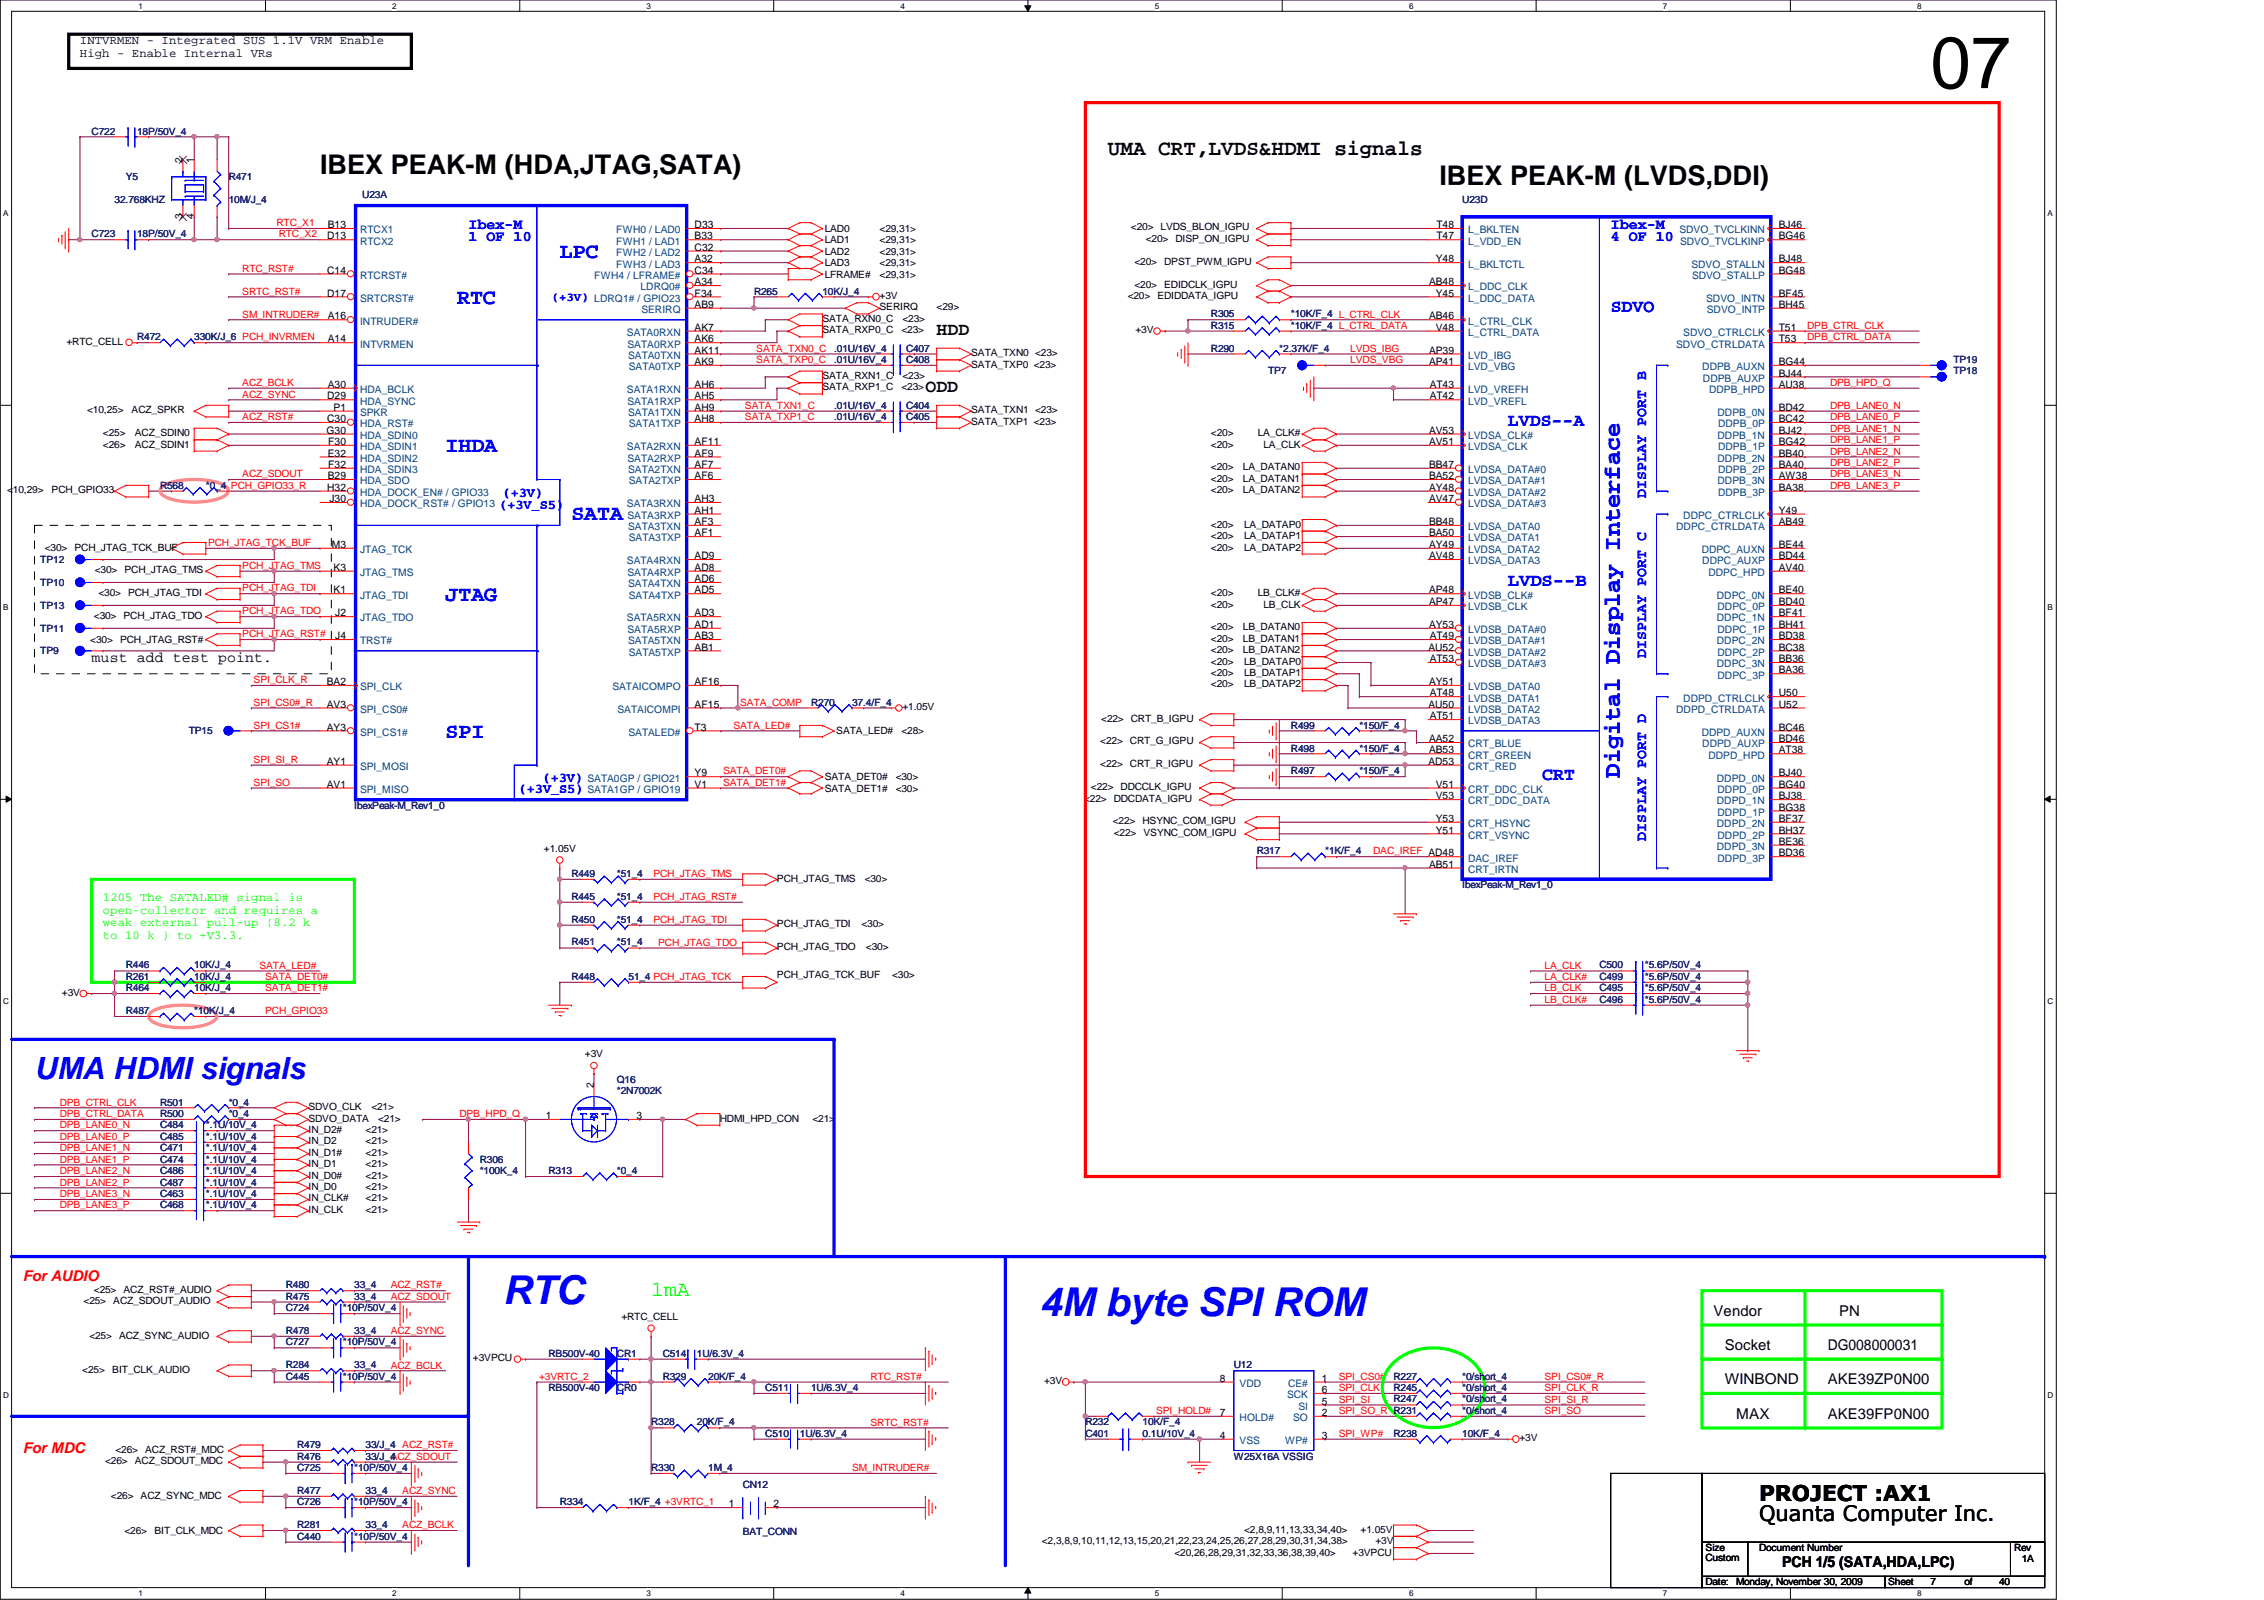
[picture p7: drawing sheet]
<svg xmlns="http://www.w3.org/2000/svg" width="297mm" height="210mm" viewBox="0 0 297 210" stroke-linecap="round" stroke-linejoin="round" font-family="sans-serif">
<defs><g id="words">
<text font-size="9.6" x="253.3" y="11.6">07</text>
<g font-size="5.2" fill="#00f">
<text x="66" y="171.1">RTC</text>
<text x="136.4" y="172.6">4M byte SPI ROM</text>
</g>
<text font-size="4" fill="#00f" x="4.5" y="141.5">UMA HDMI signals</text>
<g font-size="3.6">
<text x="42" y="22.8">IBEX PEAK-M (HDA,JTAG,SATA)</text>
<text x="188.8" y="24.3">IBEX PEAK-M (LVDS,DDI)</text>
</g>
<text font-size="3.1" fill="#00f" x="212.5" y="102" transform="rotate(-90 212.5 102)">Digital Display Interface</text>
<g font-size="2.8">
<text x="145.4" y="20.3">UMA CRT,LVDS&amp;HDMI signals</text>
<text x="230.8" y="196.9">PROJECT :AX1</text>
<text x="230.8" y="199.6">Quanta Computer Inc.</text>
</g>
<g font-size="2.8" fill="#00f">
<text x="73.4" y="33.8">LPC</text>
<text x="60" y="39.8">RTC</text>
<text x="58.5" y="59.3">IHDA</text>
<text x="75" y="68.3">SATA</text>
<text x="58.5" y="78.8">JTAG</text>
<text x="58.5" y="96.8">SPI</text>
</g>
<text font-size="2.8" fill="#0f0" x="85.4" y="170.1">1mA</text>
<g font-size="2.4" fill="#00f">
<text x="211.3" y="40.9">SDVO</text>
<text x="197.8" y="55.9">LVDS--A</text>
<text x="197.8" y="76.9">LVDS--B</text>
<text x="202.4" y="102.3">CRT</text>
</g>
<g font-size="2.4">
<text x="122.9" y="43.9">HDD</text>
<text x="121.4" y="51.4">ODD</text>
</g>
<g font-size="1.9" fill="#00f">
<text x="61.5" y="30.1">Ibex-M</text>
<text x="61.5" y="31.6">1 OF 10</text>
<text x="211.3" y="30.1">Ibex-M</text>
<text x="211.3" y="31.6">4 OF 10</text>
<text x="216" y="65.3" transform="rotate(-90 216 65.3)">DISPLAY PORT B</text>
<text x="216" y="86.3" transform="rotate(-90 216 86.3)">DISPLAY PORT C</text>
<text x="216" y="110.3" transform="rotate(-90 216 110.3)">DISPLAY PORT D</text>
</g>
<g font-size="1.9">
<text x="12" y="86.9">must add test point.</text>
<text x="224.8" y="172.6">Vendor</text>
<text x="241.3" y="172.6">PN</text>
<text x="226.3" y="177.1">Socket</text>
<text x="239.8" y="177.1">DG008000031</text>
<text x="226.3" y="181.6">WINBOND</text>
<text x="239.8" y="181.6">AKE39ZP0N00</text>
<text x="227.8" y="186.1">MAX</text>
<text x="239.8" y="186.1">AKE39FP0N00</text>
<text x="233.8" y="205.6">PCH 1/5 (SATA,HDA,LPC)</text>
</g>
<g font-size="1.9" fill="#f00">
<text x="3" y="168.1">For AUDIO</text>
<text x="3" y="190.6">For MDC</text>
</g>
<g font-size="1.8" fill="#00f">
<text x="66" y="65.2">(+3V)</text>
<text x="65.5" y="66.7">(+3V_S5)</text>
<text x="68.1" y="104">(+3V_S5)</text>
<text x="71.2" y="102.5">(+3V)</text>
</g>
<g font-size="1.6">
<text x="10.5" y="5.8">INTVRMEN - Integrated SUS 1.1V VRM Enable</text>
<text x="10.5" y="7.5">High - Enable Internal VRs</text>
</g>
<text font-size="1.6" fill="#00f" x="72.4" y="39.5">(+3V)</text>
<g font-size="1.6" fill="#0f0">
<text x="13.5" y="118.2">1205 The SATALED# signal is</text>
<text x="13.5" y="119.8">open-collector and requires a</text>
<text x="13.5" y="121.5">weak external pull-up (8.2 k</text>
<text x="13.5" y="123.2">to 10 k ) to +V3.3.</text>
</g>
<g font-size="1.4">
<text x="24" y="21.4" transform="rotate(-90 24 21.4)">2</text>
<text x="25.4" y="21.4" transform="rotate(-90 25.4 21.4)">1</text>
<text x="24" y="28.8" transform="rotate(-90 24 28.8)">3</text>
<text x="25.4" y="28.8" transform="rotate(-90 25.4 28.8)">4</text>
<text x="43" y="29.9">B13</text>
<text x="91.1" y="29.9">D33</text>
<text x="188.5" y="29.9">T48</text>
<text x="233.4" y="29.9">BJ46</text>
<text x="42.9" y="31.4">D13</text>
<text x="42.9" y="35.9">C14</text>
<text x="91.1" y="31.4">B33</text>
<text x="91.1" y="32.9">C32</text>
<text x="91.1" y="34.4">A32</text>
<text x="91.1" y="35.9">C34</text>
<text x="188.4" y="34.4">Y48</text>
<text x="188.5" y="31.4">T47</text>
<text x="233.4" y="31.4">BG46</text>
<text x="233.4" y="35.9">BG48</text>
<text x="233.4" y="34.4">BJ48</text>
<text x="42.9" y="38.9">D17</text>
<text x="43" y="41.9">A16</text>
<text x="91.1" y="38.9">F34</text>
<text x="91.1" y="37.4">A34</text>
<text x="91.1" y="40.4">AB9</text>
<text x="187.5" y="41.9">AB46</text>
<text x="187.5" y="37.4">AB48</text>
<text x="188.4" y="38.9">Y45</text>
<text x="233.4" y="40.4">BH45</text>
<text x="233.4" y="38.9">BF45</text>
<text x="43" y="44.9">A14</text>
<text x="91.1" y="43.4">AK7</text>
<text x="91.1" y="44.9">AK6</text>
<text x="91.1" y="46.4">AK11</text>
<text x="91.1" y="47.9">AK9</text>
<text x="187.5" y="46.4">AP39</text>
<text x="187.5" y="47.9">AP41</text>
<text x="188.4" y="43.4">V48</text>
<text x="233.4" y="43.4">T51</text>
<text x="233.4" y="44.9">T53</text>
<text x="233.4" y="47.9">BG44</text>
<text x="42.9" y="52.4">D29</text>
<text x="43" y="50.9">A30</text>
<text x="43.8" y="53.9">P1</text>
<text x="91.1" y="50.9">AH6</text>
<text x="91.1" y="52.4">AH5</text>
<text x="91.1" y="53.9">AH9</text>
<text x="187.6" y="50.9">AT43</text>
<text x="187.6" y="52.4">AT42</text>
<text x="233.4" y="53.9">BD42</text>
<text x="233.4" y="49.4">BJ44</text>
<text x="233.4" y="50.9">AU38</text>
<text x="42.8" y="56.9">G30</text>
<text x="42.9" y="55.4">C30</text>
<text x="43" y="59.9">E32</text>
<text x="43" y="58.4">F30</text>
<text x="91.1" y="55.4">AH8</text>
<text x="91.1" y="58.4">AF11</text>
<text x="91.1" y="59.9">AF9</text>
<text x="187.5" y="56.9">AV53</text>
<text x="187.5" y="58.4">AV51</text>
<text x="233.4" y="56.9">BJ42</text>
<text x="233.4" y="59.9">BB40</text>
<text x="233.4" y="55.4">BC42</text>
<text x="233.4" y="58.4">BG42</text>
<text x="42.9" y="64.4">H32</text>
<text x="43" y="62.9">B29</text>
<text x="43" y="61.4">F32</text>
<text x="43.2" y="65.9">J30</text>
<text x="91.1" y="61.4">AF7</text>
<text x="91.1" y="62.9">AF6</text>
<text x="91.1" y="65.9">AH3</text>
<text x="187.5" y="61.4">BB47</text>
<text x="187.5" y="62.9">BA52</text>
<text x="187.5" y="64.4">AY48</text>
<text x="187.5" y="65.9">AV47</text>
<text x="233.4" y="62.9">AW38</text>
<text x="233.4" y="61.4">BA40</text>
<text x="233.4" y="64.4">BA38</text>
<text x="43.5" y="71.9">M3</text>
<text x="91.1" y="67.4">AH1</text>
<text x="91.1" y="68.9">AF3</text>
<text x="91.1" y="70.4">AF1</text>
<text x="187.5" y="68.9">BB48</text>
<text x="187.5" y="70.4">BA50</text>
<text x="187.5" y="71.9">AY49</text>
<text x="233.4" y="67.4">Y49</text>
<text x="233.4" y="68.9">AB49</text>
<text x="233.4" y="71.9">BE44</text>
<text x="43.8" y="74.9">K3</text>
<text x="43.8" y="77.9">K1</text>
<text x="91.1" y="73.4">AD9</text>
<text x="91.1" y="74.9">AD8</text>
<text x="91.1" y="76.4">AD6</text>
<text x="91.1" y="77.9">AD5</text>
<text x="187.5" y="73.4">AV48</text>
<text x="187.5" y="77.9">AP48</text>
<text x="233.4" y="77.9">BE40</text>
<text x="233.4" y="73.4">BD44</text>
<text x="233.4" y="74.9">AV40</text>
<text x="44" y="80.9">J2</text>
<text x="44" y="83.9">J4</text>
<text x="91.1" y="80.9">AD3</text>
<text x="91.1" y="82.4">AD1</text>
<text x="91.1" y="83.9">AB3</text>
<text x="187.5" y="79.4">AP47</text>
<text x="187.5" y="82.4">AY53</text>
<text x="187.6" y="83.9">AT49</text>
<text x="233.4" y="80.9">BF41</text>
<text x="233.4" y="83.9">BD38</text>
<text x="233.4" y="82.4">BH41</text>
<text x="233.4" y="79.4">BD40</text>
<text x="42.9" y="89.9">BA2</text>
<text x="91.1" y="85.3">AB1</text>
<text x="91.1" y="89.9">AF16</text>
<text x="187.4" y="85.3">AU52</text>
<text x="187.5" y="89.9">AY51</text>
<text x="187.6" y="86.9">AT53</text>
<text x="233.4" y="86.9">BB36</text>
<text x="233.4" y="85.3">BC38</text>
<text x="233.4" y="88.3">BA36</text>
<text x="42.9" y="92.8">AV3</text>
<text x="42.9" y="95.8">AY3</text>
<text x="91.1" y="95.8">T3</text>
<text x="91.1" y="92.8">AF15</text>
<text x="187.4" y="92.8">AU50</text>
<text x="187.6" y="91.4">AT48</text>
<text x="187.6" y="94.4">AT51</text>
<text x="233.4" y="91.4">U50</text>
<text x="233.4" y="92.8">U52</text>
<text x="233.4" y="95.8">BC46</text>
<text x="42.9" y="100.3">AY1</text>
<text x="91.1" y="101.9">Y9</text>
<text x="187.4" y="100.3">AD53</text>
<text x="187.5" y="97.4">AA52</text>
<text x="187.5" y="98.8">AB53</text>
<text x="233.4" y="101.9">BJ40</text>
<text x="233.4" y="97.4">BD46</text>
<text x="233.4" y="98.8">AT38</text>
<text x="42.9" y="103.3">AV1</text>
<text x="91.1" y="103.3">V1</text>
<text x="188.4" y="103.3">V51</text>
<text x="188.4" y="104.9">V53</text>
<text x="188.4" y="107.8">Y53</text>
<text x="233.4" y="107.8">BF37</text>
<text x="233.4" y="104.9">BJ38</text>
<text x="233.4" y="103.3">BG40</text>
<text x="233.4" y="106.3">BG38</text>
<text x="187.5" y="113.8">AB51</text>
<text x="188.4" y="109.3">Y51</text>
<text x="233.4" y="110.8">BE36</text>
<text x="233.4" y="109.3">BH37</text>
<text x="233.4" y="112.4">BD36</text>
<text x="77.9" y="142.8" transform="rotate(-90 77.9 142.8)">2</text>
<text x="71.6" y="146.8">1</text>
<text x="83.5" y="146.8">3</text>
<text x="160.1" y="181.3">8</text>
<text x="160.1" y="185.8">7</text>
<text x="173.4" y="181.3">1</text>
<text x="173.4" y="182.8">6</text>
<text x="173.4" y="184.3">5</text>
<text x="173.4" y="185.8">2</text>
<text x="160.1" y="188.8">4</text>
<text x="173.4" y="188.8">3</text>
<text x="95.6" y="197.7">1</text>
<text x="101.5" y="197.7">2</text>
</g>
<g font-size="1.4" fill="#004080">
<text x="47.2" y="30.6">RTCX1</text>
<text x="47.2" y="32.1">RTCX2</text>
<text x="80.9" y="30.6">FWH0 / LAD0</text>
<text x="80.9" y="32.1">FWH1 / LAD1</text>
<text x="80.9" y="33.6">FWH2 / LAD2</text>
<text x="80.9" y="35.1">FWH3 / LAD3</text>
<text x="192.6" y="35.1">L_BKLTCTL</text>
<text x="192.6" y="30.6">L_BKLTEN</text>
<text x="192.6" y="32.1">L_VDD_EN</text>
<text x="220.3" y="30.6">SDVO_TVCLKINN</text>
<text x="220.4" y="32.1">SDVO_TVCLKINP</text>
<text x="221.9" y="35.1">SDVO_STALLN</text>
<text x="47.2" y="36.6">RTCRST#</text>
<text x="47.2" y="39.6">SRTCRST#</text>
<text x="78" y="39.6">LDRQ1# / GPIO23</text>
<text x="78" y="36.6">FWH4 / LFRAME#</text>
<text x="84" y="38.1">LDRQ0#</text>
<text x="84.2" y="41.1">SERIRQ</text>
<text x="192.6" y="38.1">L_DDC_CLK</text>
<text x="192.6" y="39.6">L_DDC_DATA</text>
<text x="222" y="36.6">SDVO_STALLP</text>
<text x="223.9" y="39.6">SDVO_INTN</text>
<text x="223.9" y="41.1">SDVO_INTP</text>
<text x="47.2" y="45.6">INTVRMEN</text>
<text x="47.2" y="42.6">INTRUDER#</text>
<text x="82.3" y="44.1">SATA0RXN</text>
<text x="82.3" y="45.6">SATA0RXP</text>
<text x="82.4" y="47.1">SATA0TXN</text>
<text x="192.6" y="42.6">L_CTRL_CLK</text>
<text x="192.6" y="44.1">L_CTRL_DATA</text>
<text x="192.6" y="47.1">LVD_IBG</text>
<text x="219.9" y="45.6">SDVO_CTRLDATA</text>
<text x="220.8" y="44.1">SDVO_CTRLCLK</text>
<text x="47.2" y="51.6">HDA_BCLK</text>
<text x="47.2" y="53.1">HDA_SYNC</text>
<text x="82.3" y="51.6">SATA1RXN</text>
<text x="82.3" y="53.1">SATA1RXP</text>
<text x="82.5" y="48.6">SATA0TXP</text>
<text x="192.6" y="51.6">LVD_VREFH</text>
<text x="192.6" y="53.1">LVD_VREFL</text>
<text x="192.6" y="48.6">LVD_VBG</text>
<text x="223.3" y="48.6">DDPB_AUXN</text>
<text x="223.4" y="50.1">DDPB_AUXP</text>
<text x="224.2" y="51.6">DDPB_HPD</text>
<text x="47.2" y="56">HDA_RST#</text>
<text x="47.2" y="57.6">HDA_SDIN0</text>
<text x="47.2" y="59.1">HDA_SDIN1</text>
<text x="47.2" y="54.6">SPKR</text>
<text x="82.3" y="59.1">SATA2RXN</text>
<text x="82.4" y="54.6">SATA1TXN</text>
<text x="82.5" y="56">SATA1TXP</text>
<text x="192.6" y="57.6">LVDSA_CLK#</text>
<text x="192.6" y="59.1">LVDSA_CLK</text>
<text x="225.3" y="54.6">DDPB_0N</text>
<text x="225.3" y="57.6">DDPB_1N</text>
<text x="225.4" y="56">DDPB_0P</text>
<text x="225.4" y="59.1">DDPB_1P</text>
<text x="47.2" y="60.6">HDA_SDIN2</text>
<text x="47.2" y="63.5">HDA_SDO</text>
<text x="47.2" y="62.1">HDA_SDIN3</text>
<text x="47.2" y="65.1">HDA_DOCK_EN# / GPIO33</text>
<text x="82.3" y="60.6">SATA2RXP</text>
<text x="82.4" y="62.1">SATA2TXN</text>
<text x="82.5" y="63.5">SATA2TXP</text>
<text x="192.6" y="62.1">LVDSA_DATA#0</text>
<text x="192.6" y="63.5">LVDSA_DATA#1</text>
<text x="192.6" y="65.1">LVDSA_DATA#2</text>
<text x="225.3" y="60.6">DDPB_2N</text>
<text x="225.3" y="63.5">DDPB_3N</text>
<text x="225.4" y="62.1">DDPB_2P</text>
<text x="225.4" y="65.1">DDPB_3P</text>
<text x="47.2" y="66.5">HDA_DOCK_RST# / GPIO13</text>
<text x="82.3" y="66.5">SATA3RXN</text>
<text x="82.3" y="68.1">SATA3RXP</text>
<text x="82.4" y="69.6">SATA3TXN</text>
<text x="82.5" y="71">SATA3TXP</text>
<text x="192.6" y="66.5">LVDSA_DATA#3</text>
<text x="192.6" y="69.6">LVDSA_DATA0</text>
<text x="192.6" y="71">LVDSA_DATA1</text>
<text x="219.9" y="69.6">DDPC_CTRLDATA</text>
<text x="220.8" y="68.1">DDPC_CTRLCLK</text>
<text x="47.2" y="72.6">JTAG_TCK</text>
<text x="47.2" y="75.6">JTAG_TMS</text>
<text x="82.3" y="74">SATA4RXN</text>
<text x="82.3" y="75.6">SATA4RXP</text>
<text x="82.4" y="77">SATA4TXN</text>
<text x="192.6" y="72.6">LVDSA_DATA2</text>
<text x="192.6" y="74">LVDSA_DATA3</text>
<text x="223.3" y="72.6">DDPC_AUXN</text>
<text x="223.3" y="74">DDPC_AUXP</text>
<text x="224.2" y="75.6">DDPC_HPD</text>
<text x="47.2" y="78.5">JTAG_TDI</text>
<text x="47.2" y="81.5">JTAG_TDO</text>
<text x="82.3" y="81.5">SATA5RXN</text>
<text x="82.3" y="83.1">SATA5RXP</text>
<text x="82.5" y="78.5">SATA4TXP</text>
<text x="192.6" y="78.5">LVDSB_CLK#</text>
<text x="192.6" y="80.1">LVDSB_CLK</text>
<text x="192.6" y="83.1">LVDSB_DATA#0</text>
<text x="225.3" y="78.5">DDPC_0N</text>
<text x="225.3" y="81.5">DDPC_1N</text>
<text x="225.3" y="83.1">DDPC_1P</text>
<text x="225.3" y="80.1">DDPC_0P</text>
<text x="47.2" y="84.5">TRST#</text>
<text x="82.4" y="84.5">SATA5TXN</text>
<text x="82.5" y="86">SATA5TXP</text>
<text x="192.6" y="84.5">LVDSB_DATA#1</text>
<text x="192.6" y="86">LVDSB_DATA#2</text>
<text x="192.6" y="87.5">LVDSB_DATA#3</text>
<text x="225.3" y="84.5">DDPC_2N</text>
<text x="225.3" y="87.5">DDPC_3N</text>
<text x="225.3" y="86">DDPC_2P</text>
<text x="225.3" y="89">DDPC_3P</text>
<text x="47.2" y="90.6">SPI_CLK</text>
<text x="47.2" y="93.5">SPI_CS0#</text>
<text x="80.3" y="90.6">SATAICOMPO</text>
<text x="81" y="93.5">SATAICOMPI</text>
<text x="192.6" y="90.6">LVDSB_DATA0</text>
<text x="192.6" y="92">LVDSB_DATA1</text>
<text x="192.6" y="93.5">LVDSB_DATA2</text>
<text x="192.6" y="95">LVDSB_DATA3</text>
<text x="219.9" y="93.5">DDPD_CTRLDATA</text>
<text x="220.8" y="92">DDPD_CTRLCLK</text>
<text x="47.2" y="96.5">SPI_CS1#</text>
<text x="47.2" y="101">SPI_MOSI</text>
<text x="82.5" y="96.5">SATALED#</text>
<text x="192.6" y="98">CRT_BLUE</text>
<text x="192.6" y="99.5">CRT_GREEN</text>
<text x="192.6" y="101">CRT_RED</text>
<text x="223.3" y="96.5">DDPD_AUXN</text>
<text x="223.3" y="98">DDPD_AUXP</text>
<text x="224.2" y="99.5">DDPD_HPD</text>
<text x="47.2" y="104">SPI_MISO</text>
<text x="77.1" y="102.5">SATA0GP / GPIO21</text>
<text x="77.1" y="104">SATA1GP / GPIO19</text>
<text x="192.6" y="104">CRT_DDC_CLK</text>
<text x="192.6" y="105.5">CRT_DDC_DATA</text>
<text x="225.3" y="102.5">DDPD_0N</text>
<text x="225.3" y="105.5">DDPD_1N</text>
<text x="225.3" y="104">DDPD_0P</text>
<text x="225.3" y="107">DDPD_1P</text>
<text x="192.6" y="108.5">CRT_HSYNC</text>
<text x="192.6" y="110">CRT_VSYNC</text>
<text x="192.6" y="113">DAC_IREF</text>
<text x="225.3" y="108.5">DDPD_2N</text>
<text x="225.3" y="111.5">DDPD_3N</text>
<text x="225.3" y="110">DDPD_2P</text>
<text x="225.3" y="113">DDPD_3P</text>
<text x="192.6" y="114.5">CRT_IRTN</text>
<text x="162.6" y="181.9">VDD</text>
<text x="168.9" y="183.4">SCK</text>
<text x="169" y="181.9">CE#</text>
<text x="170.3" y="185">SI</text>
<text x="162.6" y="189.4">VSS</text>
<text x="162.6" y="186.4">HOLD#</text>
<text x="168.6" y="189.4">WP#</text>
<text x="169.7" y="186.4">SO</text>
</g>
<g font-size="1.3" fill="#000080">
<text x="12" y="17.7">C722</text>
<text x="18" y="17.7">18P/50V_4</text>
<text x="16.5" y="23.7">Y5</text>
<text x="30" y="23.7">R471</text>
<text x="15" y="26.6">32.768KHZ</text>
<text x="30" y="26.6">10M/J_4</text>
<text x="47.5" y="26">U23A</text>
<text x="191.9" y="26.6">U23D</text>
<text x="12" y="31.2">C723</text>
<text x="18" y="31.2">18P/50V_4</text>
<text x="98.9" y="38.7">R265</text>
<text x="107.9" y="38.7">10K/J_4</text>
<text x="158.9" y="41.6">R305</text>
<text x="169.4" y="41.6">*10K/F_4 L_CTRL_CLK</text>
<text x="18" y="44.6">R472</text>
<text x="25.5" y="44.6">330K/J_6 PCH_INVRMEN</text>
<text x="109.4" y="46.1">.01U/16V_4</text>
<text x="109.4" y="47.6">.01U/16V_4</text>
<text x="118.9" y="46.1">C407</text>
<text x="118.9" y="47.6">C408</text>
<text x="158.9" y="43.1">R315</text>
<text x="158.9" y="46.1">R290</text>
<text x="167.8" y="46.1">*2.37K/F_4</text>
<text x="169.4" y="43.1">*10K/F_4 L_CTRL_DATA</text>
<text x="256.3" y="47.6">TP19</text>
<text x="109.4" y="53.6">.01U/16V_4</text>
<text x="118.9" y="53.6">C404</text>
<text x="166.4" y="49.1">TP7</text>
<text x="256.3" y="49.1">TP18</text>
<text x="109.4" y="55.1">.01U/16V_4</text>
<text x="118.9" y="55.1">C405</text>
<text x="21" y="64.1">R568</text>
<text x="27" y="64.1">*0_4 PCH_GPIO33_R</text>
<text x="5.3" y="76.8">TP10</text>
<text x="5.3" y="73.9">TP12</text>
<text x="5.3" y="79.8">TP13</text>
<text x="5.3" y="82.8">TP11</text>
<text x="5.3" y="85.9">TP9</text>
<text x="106.4" y="92.6">R270</text>
<text x="111.8" y="92.6">37.4/F_4</text>
<text x="169.4" y="95.6">R499</text>
<text x="178.3" y="95.6">*150/F_4</text>
<text x="24.8" y="96.4">TP15</text>
<text x="169.4" y="101.6">R497</text>
<text x="169.4" y="98.6">R498</text>
<text x="178.3" y="101.6">*150/F_4</text>
<text x="178.3" y="98.6">*150/F_4</text>
<text x="46.5" y="106.1">IbexPeak-M_Rev1_0</text>
<text x="164.9" y="112.1">R317</text>
<text x="173.9" y="112.1">*1K/F_4</text>
<text x="75" y="118.1">R445</text>
<text x="75" y="115.1">R449</text>
<text x="80.9" y="118.1">*51_4</text>
<text x="80.9" y="115.1">*51_4</text>
<text x="191.9" y="116.5">IbexPeak-M_Rev1_0</text>
<text x="75" y="124">R451</text>
<text x="75" y="121.1">R450</text>
<text x="80.9" y="124">*51_4</text>
<text x="80.9" y="121.1">*51_4</text>
<text x="16.5" y="127">R446</text>
<text x="16.5" y="128.6">R261</text>
<text x="16.5" y="130">R464</text>
<text x="25.5" y="127">10K/J_4</text>
<text x="25.5" y="128.6">10K/J_4</text>
<text x="25.5" y="130">10K/J_4</text>
<text x="75" y="128.6">R448</text>
<text x="82.5" y="128.6">51_4 PCH_JTAG_TCK</text>
<text x="209.8" y="128.6">C499</text>
<text x="209.8" y="130">C495</text>
<text x="209.8" y="127">C500</text>
<text x="209.8" y="131.5">C496</text>
<text x="215.8" y="128.6">*5.6P/50V_4</text>
<text x="215.8" y="130">*5.6P/50V_4</text>
<text x="215.8" y="127">*5.6P/50V_4</text>
<text x="215.8" y="131.5">*5.6P/50V_4</text>
<text x="16.5" y="133.1">R487</text>
<text x="25.5" y="133.1">*10K/J_4</text>
<text x="80.9" y="142">Q16</text>
<text x="80.9" y="143.6">*2N7002K</text>
<text x="21" y="145">R501</text>
<text x="21" y="149.5">C485</text>
<text x="21" y="146.5">R500</text>
<text x="21" y="148">C484</text>
<text x="27" y="149.5">*.1U/10V_4</text>
<text x="27" y="148">*.1U/10V_4</text>
<text x="30" y="145">*0_4</text>
<text x="30" y="146.5">*0_4</text>
<text x="21" y="154">C486</text>
<text x="21" y="152.5">C474</text>
<text x="21" y="155.5">C487</text>
<text x="21" y="151">C471</text>
<text x="27" y="154">*.1U/10V_4</text>
<text x="27" y="152.5">*.1U/10V_4</text>
<text x="27" y="155.5">*.1U/10V_4</text>
<text x="27" y="151">*.1U/10V_4</text>
<text x="62.9" y="152.5">R306</text>
<text x="62.9" y="154">*100K_4</text>
<text x="72" y="154">R313</text>
<text x="80.9" y="154">*0_4</text>
<text x="21" y="157">C463</text>
<text x="21" y="158.5">C468</text>
<text x="27" y="157">*.1U/10V_4</text>
<text x="27" y="158.5">*.1U/10V_4</text>
<text x="37.5" y="170.5">R475</text>
<text x="37.5" y="172">C724</text>
<text x="37.5" y="169">R480</text>
<text x="45" y="172">*10P/50V_4</text>
<text x="46.5" y="170.5">33_4</text>
<text x="46.5" y="169">33_4</text>
<text x="37.5" y="179.5">R284</text>
<text x="37.5" y="175">R478</text>
<text x="37.5" y="176.5">C727</text>
<text x="45" y="176.5">*10P/50V_4</text>
<text x="46.5" y="179.5">33_4</text>
<text x="46.5" y="175">33_4</text>
<text x="72" y="178">RB500V-40</text>
<text x="80.9" y="178">CR1</text>
<text x="86.9" y="178">C514</text>
<text x="91.4" y="178">1U/6.3V_4</text>
<text x="161.9" y="179.5">U12</text>
<text x="37.5" y="181">C445</text>
<text x="45" y="181">*10P/50V_4</text>
<text x="72" y="182.5">RB500V-40</text>
<text x="80.9" y="182.5">CR0</text>
<text x="86.9" y="181">R329</text>
<text x="92.9" y="181">20K/F_4</text>
<text x="100.4" y="182.5">C511</text>
<text x="106.4" y="182.5">1U/6.3V_4</text>
<text x="182.8" y="181">R227</text>
<text x="182.8" y="182.5">R245</text>
<text x="182.8" y="184">R247</text>
<text x="191.9" y="181">*0/short_4</text>
<text x="191.9" y="185.5">*0/short_4</text>
<text x="191.9" y="182.5">*0/short_4</text>
<text x="191.9" y="184">*0/short_4</text>
<text x="39" y="190">R479</text>
<text x="39" y="191.5">R476</text>
<text x="48" y="190">33/J_4 ACZ_RST#</text>
<text x="48" y="191.5">33/J_4</text>
<text x="85.4" y="187">R328</text>
<text x="91.4" y="187">20K/F_4</text>
<text x="100.4" y="188.5">C510</text>
<text x="104.9" y="188.5">1U/6.3V_4</text>
<text x="142.4" y="188.5">C401</text>
<text x="142.4" y="187">R232</text>
<text x="149.9" y="188.5">0.1U/10V_4</text>
<text x="149.9" y="187">10K/F_4</text>
<text x="161.9" y="191.5">W25X16A VSSIG</text>
<text x="182.8" y="188.5">R238</text>
<text x="191.9" y="188.5">10K/F_4</text>
<text x="39" y="197.5">C726</text>
<text x="39" y="193">C725</text>
<text x="39" y="196">R477</text>
<text x="46.5" y="197.5">*10P/50V_4</text>
<text x="46.5" y="193">*10P/50V_4</text>
<text x="48" y="196">33_4</text>
<text x="73.4" y="197.5">R334</text>
<text x="82.5" y="197.5">1K/F_4 +3VRTC_1</text>
<text x="85.4" y="193">R330</text>
<text x="92.9" y="193">1M_4</text>
<text x="97.4" y="195.2">CN12</text>
<text x="39" y="200.5">R281</text>
<text x="39" y="202">C440</text>
<text x="46.5" y="202">*10P/50V_4</text>
<text x="48" y="200.5">33_4</text>
<text x="97.4" y="201.4">BAT_CONN</text>
</g>
<g font-size="1.3" fill="#f00">
<text x="36.3" y="29.7">RTC_X1</text>
<text x="31.8" y="35.6">RTC_RST#</text>
<text x="36.6" y="31.2">RTC_X2</text>
<text x="31.8" y="38.7">SRTC_RST#</text>
<text x="31.8" y="41.7">SM_INTRUDER#</text>
<text x="99.2" y="46.1">SATA_TXN0_C</text>
<text x="99.2" y="47.6">SATA_TXP0_C</text>
<text x="177.2" y="46.1">LVDS_IBG</text>
<text x="177.2" y="47.6">LVDS_VBG</text>
<text x="237.1" y="44.7">DPB_CTRL_DATA</text>
<text x="237.1" y="43.1">DPB_CTRL_CLK</text>
<text x="31.8" y="52.2">ACZ_SYNC</text>
<text x="31.8" y="50.6">ACZ_BCLK</text>
<text x="97.7" y="53.6">SATA_TXN1_C</text>
<text x="240.1" y="53.6">DPB_LANE0_N</text>
<text x="240.1" y="50.6">DPB_HPD_Q</text>
<text x="31.8" y="55.1">ACZ_RST#</text>
<text x="97.7" y="55.1">SATA_TXP1_C</text>
<text x="240.1" y="58.1">DPB_LANE1_P</text>
<text x="240.1" y="56.6">DPB_LANE1_N</text>
<text x="240.1" y="55.1">DPB_LANE0_P</text>
<text x="240.1" y="59.6">DPB_LANE2_N</text>
<text x="31.8" y="62.6">ACZ_SDOUT</text>
<text x="240.1" y="62.6">DPB_LANE3_N</text>
<text x="240.1" y="61.1">DPB_LANE2_P</text>
<text x="240.1" y="64.1">DPB_LANE3_P</text>
<text x="27.3" y="71.6">PCH_JTAG_TCK_BUF</text>
<text x="31.8" y="74.6">PCH_JTAG_TMS</text>
<text x="31.8" y="77.6">PCH_JTAG_TDI</text>
<text x="31.8" y="80.6">PCH_JTAG_TDO</text>
<text x="31.8" y="83.6">PCH_JTAG_RST#</text>
<text x="33.3" y="89.6">SPI_CLK_R</text>
<text x="33.3" y="95.6">SPI_CS1#</text>
<text x="33.3" y="92.6">SPI_CS0#_R</text>
<text x="96.2" y="95.6">SATA_LED#</text>
<text x="97.1" y="92.6">SATA_COMP</text>
<text x="33.3" y="100.1">SPI_SI_R</text>
<text x="94.9" y="101.6">SATA_DET0#</text>
<text x="33.3" y="103.1">SPI_SO</text>
<text x="94.9" y="103.1">SATA_DET1#</text>
<text x="180.2" y="112.1">DAC_IREF AD48</text>
<text x="85.7" y="118.1">PCH_JTAG_RST#</text>
<text x="85.7" y="115.1">PCH_JTAG_TMS</text>
<text x="85.7" y="121.1">PCH_JTAG_TDI</text>
<text x="86.4" y="124.1">PCH_JTAG_TDO</text>
<text x="34" y="127.1">SATA_LED#</text>
<text x="34.8" y="128.6">SATA_DET0#</text>
<text x="34.8" y="130">SATA_DET1#</text>
<text x="202.6" y="127.1">LA_CLK</text>
<text x="202.6" y="128.6">LA_CLK#</text>
<text x="202.6" y="130">LB_CLK</text>
<text x="202.6" y="131.6">LB_CLK#</text>
<text x="34.8" y="133.1">PCH_GPIO33</text>
<text x="7.8" y="148">DPB_LANE0_N</text>
<text x="7.8" y="149.6">DPB_LANE0_P</text>
<text x="7.8" y="146.6">DPB_CTRL_DATA</text>
<text x="7.8" y="145">DPB_CTRL_CLK</text>
<text x="60.3" y="146.6">DPB_HPD_Q</text>
<text x="7.8" y="154.1">DPB_LANE2_N</text>
<text x="7.8" y="152.5">DPB_LANE1_P</text>
<text x="7.8" y="151">DPB_LANE1_N</text>
<text x="7.8" y="155.5">DPB_LANE2_P</text>
<text x="7.8" y="157.1">DPB_LANE3_N</text>
<text x="7.8" y="158.5">DPB_LANE3_P</text>
<text x="51.3" y="170.5">ACZ_SDOUT</text>
<text x="51.3" y="169">ACZ_RST#</text>
<text x="51.3" y="175">ACZ_SYNC</text>
<text x="51.3" y="179.5">ACZ_BCLK</text>
<text x="70.7" y="181">+3VRTC_2</text>
<text x="114.2" y="181">RTC_RST#</text>
<text x="151.7" y="185.5">SPI_HOLD#</text>
<text x="175.6" y="182.5">SPI_CLK</text>
<text x="175.6" y="181">SPI_CS0#</text>
<text x="175.6" y="184">SPI_SI</text>
<text x="175.6" y="185.5">SPI_SO_R R231</text>
<text x="202.6" y="185.5">SPI_SO</text>
<text x="202.6" y="184">SPI_SI_R</text>
<text x="202.6" y="181">SPI_CS0#_R</text>
<text x="202.6" y="182.5">SPI_CLK_R</text>
<text x="51.3" y="191.5">ACZ_SDOUT</text>
<text x="114.2" y="187">SRTC_RST#</text>
<text x="175.6" y="188.5">SPI_WP#</text>
<text x="52.8" y="196">ACZ_SYNC</text>
<text x="111.8" y="193">SM_INTRUDER#</text>
<text x="52.8" y="200.5">ACZ_BCLK</text>
</g>
<g font-size="1.3">
<text x="108.2" y="30.4">LAD0</text>
<text x="108.2" y="31.9">LAD1</text>
<text x="108.2" y="33.4">LAD2</text>
<text x="108.2" y="34.9">LAD3</text>
<text x="115.4" y="30.4">&lt;29,31&gt;</text>
<text x="115.4" y="31.9">&lt;29,31&gt;</text>
<text x="115.4" y="33.4">&lt;29,31&gt;</text>
<text x="115.4" y="34.9">&lt;29,31&gt;</text>
<text x="148.4" y="30.2">&lt;20&gt; LVDS_BLON_IGPU</text>
<text x="148.8" y="34.8">&lt;20&gt; DPST_PWM_IGPU</text>
<text x="150.3" y="31.7">&lt;20&gt; DISP_ON_IGPU</text>
<text x="108.2" y="36.4">LFRAME#</text>
<text x="115.4" y="36.4">&lt;29,31&gt;</text>
<text x="115.4" y="40.7">SERIRQ</text>
<text x="115.4" y="39.2">+3V</text>
<text x="122.9" y="40.7">&lt;29&gt;</text>
<text x="148" y="39.2">&lt;20&gt; EDIDDATA_IGPU</text>
<text x="148.8" y="37.7">&lt;20&gt; EDIDCLK_IGPU</text>
<text x="8.7" y="45.2">+RTC_CELL</text>
<text x="107.9" y="42.2">SATA_RXN0_C</text>
<text x="107.9" y="43.7">SATA_RXP0_C</text>
<text x="118.3" y="43.7">&lt;23&gt;</text>
<text x="118.4" y="42.2">&lt;23&gt;</text>
<text x="127.4" y="46.7">SATA_TXN0 &lt;23&gt;</text>
<text x="149" y="43.7">+3V</text>
<text x="107.9" y="49.7">SATA_RXN1_C</text>
<text x="107.9" y="51.2">SATA_RXP1_C</text>
<text x="118.3" y="51.2">&lt;23&gt;</text>
<text x="118.4" y="49.7">&lt;23&gt;</text>
<text x="127.4" y="48.2">SATA_TXP0 &lt;23&gt;</text>
<text x="11.4" y="54.2">&lt;10,25&gt;</text>
<text x="13.5" y="57.2">&lt;25&gt;</text>
<text x="13.5" y="58.7">&lt;26&gt;</text>
<text x="17.3" y="54.2">ACZ_SPKR</text>
<text x="17.7" y="57.2">ACZ_SDIN0</text>
<text x="17.7" y="58.7">ACZ_SDIN1</text>
<text x="127.4" y="54.2">SATA_TXN1 &lt;23&gt;</text>
<text x="127.4" y="55.7">SATA_TXP1 &lt;23&gt;</text>
<text x="158.9" y="57.2">&lt;20&gt;</text>
<text x="158.9" y="58.7">&lt;20&gt;</text>
<text x="165" y="57.2">LA_CLK#</text>
<text x="165.8" y="58.7">LA_CLK</text>
<text x=".9" y="64.7">&lt;10,29&gt;</text>
<text x="6.8" y="64.7">PCH_GPIO33</text>
<text x="158.9" y="63.2">&lt;20&gt;</text>
<text x="158.9" y="64.7">&lt;20&gt;</text>
<text x="158.9" y="61.7">&lt;20&gt;</text>
<text x="163.1" y="63.2">LA_DATAN1</text>
<text x="163.1" y="64.7">LA_DATAN2</text>
<text x="163.1" y="61.7">LA_DATAN0</text>
<text x="158.9" y="69.2">&lt;20&gt;</text>
<text x="158.9" y="70.7">&lt;20&gt;</text>
<text x="163.2" y="69.2">LA_DATAP0</text>
<text x="163.2" y="70.7">LA_DATAP1</text>
<text x="5.9" y="72.2">&lt;30&gt; PCH_JTAG_TCK_BUF</text>
<text x="12.4" y="75.2">&lt;30&gt; PCH_JTAG_TMS</text>
<text x="158.9" y="72.2">&lt;20&gt;</text>
<text x="163.2" y="72.2">LA_DATAP2</text>
<text x="12.3" y="81.2">&lt;30&gt; PCH_JTAG_TDO</text>
<text x="12.9" y="78.2">&lt;30&gt; PCH_JTAG_TDI</text>
<text x="158.9" y="82.7">&lt;20&gt;</text>
<text x="158.9" y="78.2">&lt;20&gt;</text>
<text x="158.9" y="79.7">&lt;20&gt;</text>
<text x="163.1" y="82.7">LB_DATAN0</text>
<text x="165" y="78.2">LB_CLK#</text>
<text x="165.8" y="79.7">LB_CLK</text>
<text x="11.9" y="84.3">&lt;30&gt; PCH_JTAG_RST#</text>
<text x="158.9" y="84.2">&lt;20&gt;</text>
<text x="158.9" y="85.7">&lt;20&gt;</text>
<text x="158.9" y="88.7">&lt;20&gt;</text>
<text x="158.9" y="87.2">&lt;20&gt;</text>
<text x="163.1" y="84.2">LB_DATAN1</text>
<text x="163.1" y="85.7">LB_DATAN2</text>
<text x="163.2" y="88.7">LB_DATAP1</text>
<text x="163.2" y="87.2">LB_DATAP0</text>
<text x="118.4" y="93.2">+1.05V</text>
<text x="144.5" y="94.7">&lt;22&gt; CRT_B_IGPU</text>
<text x="158.9" y="90.2">&lt;20&gt;</text>
<text x="163.2" y="90.2">LB_DATAP2</text>
<text x="109.7" y="96.4">SATA_LED#</text>
<text x="118.3" y="96.4">&lt;28&gt;</text>
<text x="144.4" y="97.7">&lt;22&gt; CRT_G_IGPU</text>
<text x="144.4" y="100.7">&lt;22&gt; CRT_R_IGPU</text>
<text x="108.2" y="102.3">SATA_DET0#</text>
<text x="108.2" y="103.8">SATA_DET1#</text>
<text x="117.5" y="102.3">&lt;30&gt;</text>
<text x="117.5" y="103.8">&lt;30&gt;</text>
<text x="142.2" y="105.2">&lt;22&gt; DDCDATA_IGPU</text>
<text x="143.1" y="103.7">&lt;22&gt; DDCCLK_IGPU</text>
<text x="71.4" y="111.8">+1.05V</text>
<text x="146" y="108.2">&lt;22&gt; HSYNC_COM_IGPU</text>
<text x="146.1" y="109.7">&lt;22&gt; VSYNC_COM_IGPU</text>
<text x="101.9" y="115.7">PCH_JTAG_TMS</text>
<text x="113.5" y="115.7">&lt;30&gt;</text>
<text x="101.9" y="121.7">PCH_JTAG_TDI</text>
<text x="101.9" y="124.7">PCH_JTAG_TDO</text>
<text x="113" y="121.7">&lt;30&gt;</text>
<text x="113.6" y="124.7">&lt;30&gt;</text>
<text x="8.1" y="130.6">+3V</text>
<text x="101.9" y="128.3">PCH_JTAG_TCK_BUF</text>
<text x="117" y="128.3">&lt;30&gt;</text>
<text x="76.7" y="138.7">+3V</text>
<text x="40.5" y="148.6">IN_D2#</text>
<text x="40.5" y="147.2">SDVO_DATA</text>
<text x="40.5" y="145.6">SDVO_CLK</text>
<text x="48" y="148.6">&lt;21&gt;</text>
<text x="48.7" y="145.6">&lt;21&gt;</text>
<text x="49.6" y="147.2">&lt;21&gt;</text>
<text x="94.4" y="147.2">HDMI_HPD_CON</text>
<text x="106.6" y="147.2">&lt;21&gt;</text>
<text x="40.5" y="150.1">IN_D2</text>
<text x="40.5" y="151.6">IN_D1#</text>
<text x="40.5" y="153.1">IN_D1</text>
<text x="40.5" y="154.6">IN_D0#</text>
<text x="48" y="151.6">&lt;21&gt;</text>
<text x="48" y="154.6">&lt;21&gt;</text>
<text x="48" y="150.1">&lt;21&gt;</text>
<text x="48" y="153.1">&lt;21&gt;</text>
<text x="40.5" y="156.1">IN_D0</text>
<text x="40.5" y="157.6">IN_CLK#</text>
<text x="40.5" y="159.1">IN_CLK</text>
<text x="48" y="159.1">&lt;21&gt;</text>
<text x="48" y="156.1">&lt;21&gt;</text>
<text x="48" y="157.6">&lt;21&gt;</text>
<text x="11" y="171.1">&lt;25&gt; ACZ_SDOUT_AUDIO</text>
<text x="12.3" y="169.6">&lt;25&gt; ACZ_RST#_AUDIO</text>
<text x="81.5" y="173.2">+RTC_CELL</text>
<text x="11.7" y="175.6">&lt;25&gt; ACZ_SYNC_AUDIO</text>
<text x="62.1" y="178.6">+3VPCU</text>
<text x="10.8" y="180.1">&lt;25&gt;</text>
<text x="14.7" y="180.1">BIT_CLK_AUDIO</text>
<text x="137" y="181.6">+3V</text>
<text x="15.2" y="190.6">&lt;26&gt; ACZ_RST#_MDC</text>
<text x="199.3" y="189.1">+3V</text>
<text x="13.8" y="192.1">&lt;26&gt; ACZ_SDOUT_MDC</text>
<text x="14.6" y="196.6">&lt;26&gt; ACZ_SYNC_MDC</text>
<text x="16.3" y="201.3">&lt;26&gt;</text>
<text x="20.3" y="201.3">BIT_CLK_MDC</text>
<text x="136.7" y="202.6">&lt;2,3,8,9,10,11,12,13,15,20,21,22,23,24,25,26,27,28,29,30,31,34,38&gt;</text>
<text x="163.2" y="201.1">&lt;2,8,9,11,13,33,34,40&gt;</text>
<text x="178.5" y="201.1">+1.05V</text>
<text x="180.5" y="202.6">+3V</text>
<text x="223.8" y="203.5">Size</text>
<text x="230.8" y="203.5">Document Number</text>
<text x="264.2" y="203.5">Rev</text>
<text x="154.1" y="204.1">&lt;20,26,28,29,31,32,33,36,38,39,40&gt;</text>
<text x="177.5" y="204.1">+3VPCU</text>
<text x="223.8" y="208">Date:</text>
<text x="223.8" y="204.8">Custom</text>
<text x="227.8" y="208">Monday, November 30, 2009</text>
<text x="247.7" y="208">Sheet</text>
<text x="253.3" y="208">7</text>
<text x="257.8" y="208">of</text>
<text x="262.3" y="208">40</text>
<text x="265.3" y="205">1A</text>
</g>
<g font-size="1.1">
<text x="18.2" y="1.1">1</text>
<text x="51.5" y="1.1">2</text>
<text x="84.8" y="1.1">3</text>
<text x="118.1" y="1.1">4</text>
<text x="151.5" y="1.1">5</text>
<text x="184.9" y="1.1">6</text>
<text x="218.2" y="1.1">7</text>
<text x="251.5" y="1.1">8</text>
<text x=".4" y="28.3">A</text>
<text x="268.6" y="28.3">A</text>
<text x=".4" y="80">B</text>
<text x="268.6" y="80">B</text>
<text x=".4" y="131.7">C</text>
<text x="268.6" y="131.7">C</text>
<text x=".4" y="183.3">D</text>
<text x="268.6" y="183.3">D</text>
<text x="18.2" y="209.4">1</text>
<text x="51.5" y="209.4">2</text>
<text x="84.8" y="209.4">3</text>
<text x="118.1" y="209.4">4</text>
<text x="151.5" y="209.4">5</text>
<text x="184.9" y="209.4">6</text>
<text x="218.2" y="209.4">7</text>
<text x="251.5" y="209.4">8</text>
</g>
</g></defs>
<path d="M0 0h269.8v209.8h-269.8zM1.5 1.5h266.8v206.8h-266.8z" fill="none" stroke="#000" stroke-width=".13"/>
<g fill="#fff">
<path d="M18.2 .2h.6v1.2h-.6z"/>
<path d="M18.2 208.4h.6v1.2h-.6z"/>
</g>
<path d="M34.8 0v1.5M34.8 208.3v1.5" fill="none" stroke="#000" stroke-width=".13"/>
<g fill="#fff">
<path d="M51.5 .2h.6v1.2h-.6z"/>
<path d="M51.5 208.4h.6v1.2h-.6z"/>
</g>
<path d="M68.2 0v1.5M68.2 208.3v1.5" fill="none" stroke="#000" stroke-width=".13"/>
<g fill="#fff">
<path d="M84.8 .2h.6v1.2h-.6z"/>
<path d="M84.8 208.4h.6v1.2h-.6z"/>
</g>
<path d="M101.5 0v1.5M101.5 208.3v1.5" fill="none" stroke="#000" stroke-width=".13"/>
<g fill="#fff">
<path d="M118.1 .2h.6v1.2h-.6z"/>
<path d="M118.1 208.4h.6v1.2h-.6z"/>
</g>
<path d="M134.4 .8h.9l-.4 .7zM134.9 0v1.5M134.9 208.3l.4 .7h-.9zM134.9 208.3v1.5" fill="none" stroke="#000" stroke-width=".13"/>
<path d="M134.4 .8h.9l-.4 .7zM134.9 208.3l.4 .7h-.9z" fill="#000"/>
<g fill="#fff">
<path d="M151.5 .2h.6v1.2h-.6z"/>
<path d="M151.5 208.4h.6v1.2h-.6z"/>
</g>
<path d="M168.2 0v1.5M168.2 208.3v1.5" fill="none" stroke="#000" stroke-width=".13"/>
<g fill="#fff">
<path d="M184.9 .2h.6v1.2h-.6z"/>
<path d="M184.9 208.4h.6v1.2h-.6z"/>
</g>
<path d="M201.5 0v1.5M201.5 208.3v1.5" fill="none" stroke="#000" stroke-width=".13"/>
<g fill="#fff">
<path d="M218.2 .2h.6v1.2h-.6z"/>
<path d="M218.2 208.4h.6v1.2h-.6z"/>
</g>
<path d="M234.9 0v1.5M234.9 208.3v1.5" fill="none" stroke="#000" stroke-width=".13"/>
<g fill="#fff">
<path d="M251.5 .2h.6v1.2h-.6z"/>
<path d="M251.5 208.4h.6v1.2h-.6z"/>
<path d="M.4 27.3h.7v1.2h-.7z"/>
<path d="M268.6 27.3h.8v1.2h-.8z"/>
<path d="M.4 79h.7v1.2h-.7z"/>
<path d="M268.6 79h.8v1.2h-.8z"/>
</g>
<path d="M0 53.2h1.5M268.3 53.2h1.4" fill="none" stroke="#000" stroke-width=".13"/>
<g fill="#fff">
<path d="M.4 130.7h.8v1.2h-.8z"/>
<path d="M268.6 130.7h.8v1.2h-.8z"/>
</g>
<path d="M0 104.9h1.5M.8 104.4l.7 .5-.7 .3zM268.3 104.9l.7-.5v.8zM268.3 104.9h1.4" fill="none" stroke="#000" stroke-width=".13"/>
<path d="M.8 104.4l.7 .5-.7 .3zM268.3 104.9l.7-.5v.8z" fill="#000"/>
<g fill="#fff">
<path d="M.4 182.4h.8v1.2h-.8z"/>
<path d="M268.6 182.4h.8v1.2h-.8z"/>
</g>
<path d="M0 156.5h1.5M268.3 156.5h1.4" fill="none" stroke="#000" stroke-width=".13"/>
<g fill="none" stroke="#800040" stroke-width=".13">
<path d="M94.6 32.9h.1M94.6 35.9h.1M94.6 31.5h.1M94.6 30h.1M94.6 34.5h.1M94.6 32.9h8.8M94.6 35.9h8.8M94.6 31.5h8.8M94.6 30h8.8M94.6 34.5h8.8M30 56.9h.1M30 53.9h.1"/>
<path d="M30 55.4h.1M30 52.5h.1M30 50.9h.1M30 56.9h12M30 53.9h12M30 55.4h12M30 52.5h12M30 50.9h12M98.9 40.4h.1M98.9 40.4h12M94.6 95.9h.1M94.6 95.9h10.3"/>
</g>
<circle cx="98.9" cy="40.4" r=".29" fill="#f0f"/>
<circle cx="98.9" cy="40.4" r=".29" fill="none" stroke="#f0f" stroke-width=".13"/>
<g fill="none" stroke="#800040" stroke-width=".13">
<path d="M30 38.9h.1M30 35.9h.1M30 38.9h12M30 35.9h12M109.4 38.9h.1M109.4 38.9h4.5M18 45h.1M18 45h1.5M27 45h.1M27 45h15M30 42h.1M30 42h12"/>
<path d="M94.6 46.4h.1M94.6 45h.1M94.6 43.4h.1M94.6 53.9h.1M94.6 55.4h.1M94.6 52.5h.1M94.6 50.9h.1M94.6 47.9h.1M94.6 46.4h20.8M94.6 45h7.3M94.6 43.4h5.8M94.6 53.9h20.8"/>
<path d="M94.6 55.4h20.8M94.6 52.5h7.3M94.6 50.9h5.8M94.6 47.9h20.8M33 95.9h.1M33 92.9h.1M33 89.9h.1M33 95.9h9M33 92.9h9M33 89.9h9M94.6 89.9h.1M94.6 89.9h2.2"/>
<path d="M96.8 89.9h.1M96.8 92.9h.1M96.8 92.9h9M96.8 89.9v3M113.3 92.9h.1M113.3 92.9h3.6"/>
</g>
<circle cx="96.8" cy="92.9" r=".29" fill="#f0f"/>
<circle cx="96.8" cy="92.9" r=".29" fill="none" stroke="#f0f" stroke-width=".13"/>
<g fill="none" stroke="#800040" stroke-width=".13">
<path d="M94.6 92.9h.1M94.6 92.9h2.2M33 103.4h.1M33 100.4h.1M33 103.4h9M33 100.4h9M149.9 188.8h.1M149.9 188.8h10.5M151.4 185.8h.1M151.4 185.8h9M157.4 188.8h.1M157.4 188.8v3"/>
<path d="M173.9 188.8h.1M173.9 182.8h.1M173.9 181.3h.1M173.9 184.3h.1M173.9 185.8h.1M173.9 185.8h10.5M173.9 184.3h10.5M173.9 181.3h10.5M173.9 182.8h10.5M173.9 188.8h10.5M191.9 185.8h.1M191.9 184.3h.1"/>
<path d="M191.9 181.3h.1M191.9 182.8h.1M191.9 185.8h23.9M191.9 184.3h23.9M191.9 181.3h23.9M191.9 182.8h23.9"/>
</g>
<circle cx="157.4" cy="188.8" r=".29" fill="#f0f"/>
<circle cx="157.4" cy="188.8" r=".29" fill="none" stroke="#f0f" stroke-width=".13"/>
<path d="M142.4 181.3h.1M142.4 181.3h18M191.9 188.8h.1M191.9 188.8h5.9" fill="none" stroke="#800040" stroke-width=".13"/>
<circle cx="142.4" cy="181.3" r=".29" fill="#f0f"/>
<circle cx="142.4" cy="181.3" r=".29" fill="none" stroke="#f0f" stroke-width=".13"/>
<path d="M85.4 181.3h.1M85.4 181.3v6" fill="none" stroke="#800040" stroke-width=".13"/>
<circle cx="85.4" cy="181.3" r=".29" fill="#f0f"/>
<circle cx="85.4" cy="181.3" r=".29" fill="none" stroke="#f0f" stroke-width=".13"/>
<path d="M70.4 181.3h.1M70.4 181.3v16.5M85.4 187.3h.1M85.4 187.3v6M94.4 193.3h.1M94.4 193.3h28.5M98.9 181.3h.1M98.9 181.3v1.5M106.4 188.8h.1M106.4 182.8h.1M106.4 188.8h15M106.4 182.8h15" fill="none" stroke="#800040" stroke-width=".13"/>
<circle cx="85.4" cy="187.3" r=".29" fill="#f0f"/>
<circle cx="85.4" cy="187.3" r=".29" fill="none" stroke="#f0f" stroke-width=".13"/>
<path d="M98.9 188.8h.1M98.9 182.8h.1M98.9 187.3h.1M98.9 188.8h3M98.9 182.8h3M98.9 187.3h25.5" fill="none" stroke="#800040" stroke-width=".13"/>
<circle cx="98.9" cy="187.3" r=".29" fill="#f0f"/>
<circle cx="98.9" cy="187.3" r=".29" fill="none" stroke="#f0f" stroke-width=".13"/>
<path d="M85.4 178.3h.1M85.4 178.3v3" fill="none" stroke="#800040" stroke-width=".13"/>
<circle cx="85.4" cy="178.3" r=".29" fill="#f0f"/>
<circle cx="85.4" cy="178.3" r=".29" fill="none" stroke="#f0f" stroke-width=".13"/>
<g fill="none" stroke="#800040" stroke-width=".13">
<path d="M69 178.3h.1M69 178.3h7.5M83.9 178.3h.1M83.9 178.3h4.5M85.4 178.3h.1M92.9 178.3h.1M92.9 178.3h28.5M70.4 181.3h.1M70.4 181.3h6.1M85.4 181.3h.1M85.4 181.3h1.5M94.4 181.3h.1"/>
<path d="M94.4 181.3h30M98.9 187.3h.1M98.9 181.3h.1M98.9 187.3v1.5"/>
</g>
<circle cx="98.9" cy="181.3" r=".29" fill="#f0f"/>
<circle cx="98.9" cy="181.3" r=".29" fill="none" stroke="#f0f" stroke-width=".13"/>
<path d="M85.4 175.3h.1M85.4 175.3v3M83.9 181.3h.1M83.9 181.3h1.5" fill="none" stroke="#800040" stroke-width=".13"/>
<circle cx="85.4" cy="178.3" r=".29" fill="#f0f"/>
<circle cx="85.4" cy="178.3" r=".29" fill="none" stroke="#f0f" stroke-width=".13"/>
<g fill="none" stroke="#800040" stroke-width=".13">
<path d="M70.4 197.8h.1M70.4 197.8h4.6M82.5 197.8h.1M82.5 197.8h13.4M85.4 187.3h.1M85.4 193.3h.1M85.4 187.3h1.5M85.4 193.3h1.5M101.9 197.8h.1M101.9 197.8h19.5M142.4 185.8h.1M142.4 181.3h.1"/>
<path d="M142.4 185.8h1.5M142.4 181.3v4.5"/>
</g>
<circle cx="142.4" cy="185.8" r=".29" fill="#f0f"/>
<circle cx="142.4" cy="185.8" r=".29" fill="none" stroke="#f0f" stroke-width=".13"/>
<g fill="none" stroke="#800040" stroke-width=".13">
<path d="M33 170.8h.1M33 170.8h3M36 170.8h.1M36 175.3h.1M36 170.8v1.5M36 175.3h4.5M46.5 176.8h.1M46.5 170.8h.1M46.5 175.3h.1M46.5 176.8h6M46.5 170.8h12M46.5 175.3h12"/>
<path d="M46.5 181.3h.1M46.5 181.3h6M140.9 181.3h.1M140.9 181.3h1.5M142.4 185.8h.1M142.4 188.8h.1M142.4 185.8v3M142.4 188.8h3"/>
</g>
<circle cx="35.9" cy="175.3" r=".29" fill="#f0f"/>
<circle cx="35.9" cy="175.3" r=".29" fill="none" stroke="#f0f" stroke-width=".13"/>
<path d="M33 175.3h.1M33 175.3h3M36 176.8h.1M36 175.3h.1M36 179.8h.1M36 176.8h6M36 175.3v1.5M36 179.8h4.5M46.5 179.8h.1M46.5 179.8h12" fill="none" stroke="#800040" stroke-width=".13"/>
<circle cx="35.9" cy="179.8" r=".29" fill="#f0f"/>
<circle cx="35.9" cy="179.8" r=".29" fill="none" stroke="#f0f" stroke-width=".13"/>
<path d="M33 179.8h.1M33 179.8h3M36 179.8h.1M36 170.8h.1M36 179.8v1.5M36 170.8h4.5M36 181.3h.1M36 181.3h6" fill="none" stroke="#800040" stroke-width=".13"/>
<circle cx="35.9" cy="170.8" r=".29" fill="#f0f"/>
<circle cx="35.9" cy="170.8" r=".29" fill="none" stroke="#f0f" stroke-width=".13"/>
<g fill="none" stroke="#800040" stroke-width=".13">
<path d="M164.9 112.4h.1M164.9 113.9h.1M164.9 113.9h22.5M164.9 112.4v1.5M184.4 113.9h.1M184.4 113.9v6M33 169.3h.1M33 169.3h7.5M36 172.3h.1M36 172.3h6M46.5 169.3h.1M46.5 172.3h.1"/>
<path d="M46.5 172.3h6M46.5 169.3h12"/>
</g>
<circle cx="184.3" cy="113.9" r=".29" fill="#f0f"/>
<circle cx="184.3" cy="113.9" r=".29" fill="none" stroke="#f0f" stroke-width=".13"/>
<g fill="none" stroke="#800040" stroke-width=".13">
<path d="M155.9 43.4h.1M155.9 42h.1M155.9 43.4h6M155.9 42h6M155.9 42v1.4M164.9 112.4h.1M164.9 112.4h2.9M167.8 107.9h.1M167.8 109.4h.1M167.8 107.9h19.6M167.8 109.4h19.6M175.3 112.4h.1"/>
<path d="M175.3 112.4h12.1M187.4 203.8h.1M187.4 202.3h.1M187.4 200.8h.1M187.4 203.8h5.9M187.4 202.3h5.9M187.4 200.8h5.9"/>
</g>
<circle cx="155.8" cy="43.4" r=".29" fill="#f0f"/>
<circle cx="155.8" cy="43.4" r=".29" fill="none" stroke="#f0f" stroke-width=".13"/>
<g fill="none" stroke="#800040" stroke-width=".13">
<path d="M155.9 46.4h.1M155.9 46.4h6M169.4 43.4h.1M169.4 42h.1M169.4 46.4h.1M169.4 46.4h18M169.4 43.4h18M169.4 42h18M182.8 50.9h.1M182.8 52.5h.1M182.8 50.9v1.6M182.8 52.5h4.6"/>
<path d="M182.8 50.9h4.6"/>
</g>
<circle cx="182.8" cy="50.9" r=".29" fill="#f0f"/>
<circle cx="182.8" cy="50.9" r=".29" fill="none" stroke="#f0f" stroke-width=".13"/>
<g fill="none" stroke="#800040" stroke-width=".13">
<path d="M152.9 43.4h.1M152.9 43.4h3M172.4 50.9h.1M172.4 50.9h10.4M173.9 47.9h.1M173.9 47.9h13.5M167.8 98.9h.1M167.8 98.9h4.6M179.9 95.9h.1M179.9 98.9h.1M179.9 98.9h4.5M184.4 94.4h.1"/>
<path d="M184.4 94.4v1.5h-4.5M161.9 103.4h.1M161.9 104.9h.1M161.9 103.4h25.5M161.9 104.9h25.5"/>
</g>
<circle cx="184.3" cy="98.9" r=".29" fill="#f0f"/>
<circle cx="184.3" cy="98.9" r=".29" fill="none" stroke="#f0f" stroke-width=".13"/>
<path d="M161.9 94.4h.1M161.9 97.4h.1M161.9 94.4h22.5M161.9 97.4h22.5M184.4 97.4h.1M184.4 97.4v1.5M161.9 100.4h.1M161.9 100.4h22.5M167.8 101.9h.1M167.8 101.9h4.6M179.9 101.9h.1M179.9 101.9h4.5" fill="none" stroke="#800040" stroke-width=".13"/>
<circle cx="184.3" cy="100.3" r=".29" fill="#f0f"/>
<circle cx="184.3" cy="100.3" r=".29" fill="none" stroke="#f0f" stroke-width=".13"/>
<g fill="none" stroke="#800040" stroke-width=".13">
<path d="M167.8 95.9h.1M167.8 95.9h4.6M184.4 98.9h.1M184.4 95.9h.1M184.4 95.9h1.4M184.4 98.9h3M185.8 97.4h.1M185.8 95.9h.1M185.8 97.4h1.6M185.8 95.9v1.5M184.4 100.4h.1M184.4 100.4v1.5"/>
<path d="M184.4 100.4h3"/>
</g>
<circle cx="184.3" cy="95.9" r=".29" fill="#f0f"/>
<circle cx="184.3" cy="95.9" r=".29" fill="none" stroke="#f0f" stroke-width=".13"/>
<path d="M30 62.9h.1M30 62.9h12M73.4 113.9h.1M73.4 115.4h.1M73.4 113.9v4.5M83.9 118.4h.1M83.9 118.4h13.5M83.9 128.9h.1M83.9 128.9h13.5" fill="none" stroke="#800040" stroke-width=".13"/>
<circle cx="73.4" cy="115.3" r=".29" fill="#f0f"/>
<circle cx="73.4" cy="115.3" r=".29" fill="none" stroke="#f0f" stroke-width=".13"/>
<path d="M73.4 118.4h.1M73.4 118.4v3M83.9 115.4h.1M83.9 115.4h13.5M83.9 121.4h.1M83.9 124.4h.1M83.9 121.4h13.5M83.9 124.4h13.5" fill="none" stroke="#800040" stroke-width=".13"/>
<circle cx="73.4" cy="118.3" r=".29" fill="#f0f"/>
<circle cx="73.4" cy="118.3" r=".29" fill="none" stroke="#f0f" stroke-width=".13"/>
<path d="M73.4 118.4h.1M73.4 115.4h.1M73.4 118.4h3.1M73.4 115.4h3.1M73.4 121.4h.1M73.4 121.4v3" fill="none" stroke="#800040" stroke-width=".13"/>
<circle cx="73.4" cy="121.3" r=".29" fill="#f0f"/>
<circle cx="73.4" cy="121.3" r=".29" fill="none" stroke="#f0f" stroke-width=".13"/>
<g fill="none" stroke="#800040" stroke-width=".13">
<path d="M98.9 38.9h.1M98.9 38.9h3M98.9 38.9v1.5M94.6 40.4h.1M94.6 40.4h4.3M98.9 40.4h.1M31.5 74.9h.1M31.5 74.9h4.5M13.5 85.4h.1M13.5 85.4h22.5M73.4 121.4h.1M73.4 124.4h.1"/>
<path d="M73.4 128.9h.1M73.4 121.4h3.1M73.4 124.4h3.1M73.4 128.9h3.1M73.4 128.9v3"/>
</g>
<circle cx="35.9" cy="74.9" r=".29" fill="#f0f"/>
<circle cx="35.9" cy="74.9" r=".29" fill="none" stroke="#f0f" stroke-width=".13"/>
<path d="M27 71.9h.1M27 71.9h9M36 71.9h.1M36 71.9v1.5" fill="none" stroke="#800040" stroke-width=".13"/>
<circle cx="35.9" cy="71.9" r=".29" fill="#f0f"/>
<circle cx="35.9" cy="71.9" r=".29" fill="none" stroke="#f0f" stroke-width=".13"/>
<path d="M31.5 77.9h.1M31.5 77.9h4.5M36 74.9h.1M36 77.9h.1M36 74.9v1.5M36 77.9v1.5" fill="none" stroke="#800040" stroke-width=".13"/>
<circle cx="35.9" cy="77.9" r=".29" fill="#f0f"/>
<circle cx="35.9" cy="77.9" r=".29" fill="none" stroke="#f0f" stroke-width=".13"/>
<path d="M31.5 80.9h.1M31.5 80.9h4.5M36 80.9h.1M36 80.9v1.5" fill="none" stroke="#800040" stroke-width=".13"/>
<circle cx="35.9" cy="80.9" r=".29" fill="#f0f"/>
<circle cx="35.9" cy="80.9" r=".29" fill="none" stroke="#f0f" stroke-width=".13"/>
<path d="M31.5 83.9h.1M31.5 83.9h4.5M36 83.9h.1M36 83.9v1.5" fill="none" stroke="#800040" stroke-width=".13"/>
<circle cx="35.9" cy="83.9" r=".29" fill="#f0f"/>
<circle cx="35.9" cy="83.9" r=".29" fill="none" stroke="#f0f" stroke-width=".13"/>
<g fill="none" stroke="#800040" stroke-width=".13">
<path d="M169.4 30h.1M169.4 31.5h.1M169.4 34.5h.1M169.4 37.5h.1M169.4 38.9h.1M169.4 30h18M169.4 31.5h18M169.4 34.5h18M169.4 37.5h18M169.4 38.9h18M236.8 53.9h.1M236.8 58.4h.1"/>
<path d="M236.8 56.9h.1M236.8 55.4h.1M236.8 59.9h.1M236.8 45h.1M236.8 43.4h.1M236.8 50.9h.1M236.8 47.9h.1M236.8 49.4h.1M236.8 53.9h15M236.8 58.4h15M236.8 56.9h15M236.8 55.4h15"/>
<path d="M236.8 59.9h15M236.8 45h15M236.8 43.4h15M236.8 50.9h15M236.8 47.9h15M236.8 49.4h15M13.5 79.4h.1M13.5 73.4h.1M13.5 76.4h.1M13.5 79.4h22.5M13.5 73.4h22.5M13.5 76.4h22.5"/>
<path d="M236.8 62.9h.1M236.8 61.4h.1M236.8 64.4h.1M236.8 62.9h15M236.8 61.4h15M236.8 64.4h15M13.5 82.4h.1M13.5 82.4h22.5M94.6 101.9h.1M94.6 103.4h.1M94.6 101.9h8.8M94.6 103.4h8.8"/>
<path d="M4.5 148.3h.1M4.5 148.3h19.5M69 146.9h.1M69 146.9h3M94.4 187.3h.1M94.4 187.3h4.5"/>
</g>
<circle cx="68.9" cy="146.8" r=".29" fill="#f0f"/>
<circle cx="68.9" cy="146.8" r=".29" fill="none" stroke="#f0f" stroke-width=".13"/>
<g fill="none" stroke="#800040" stroke-width=".13">
<path d="M4.5 154.3h.1M4.5 149.9h.1M4.5 152.8h.1M4.5 151.3h.1M4.5 157.4h.1M4.5 155.8h.1M4.5 146.9h.1M4.5 145.3h.1M4.5 158.8h.1M4.5 154.3h19.5M4.5 146.9h19.5M4.5 149.9h19.5"/>
<path d="M4.5 152.8h19.5M4.5 151.3h19.5M4.5 157.4h19.5M4.5 155.8h19.5M4.5 145.3h19.5M4.5 158.8h19.5M28.5 148.3h.1M28.5 152.8h.1M28.5 151.3h.1M28.5 154.3h.1M28.5 155.8h.1M28.5 149.9h.1"/>
<path d="M28.5 158.8h.1M28.5 157.4h.1M28.5 154.3h7.5M28.5 148.3h7.5M28.5 149.9h7.5M28.5 152.8h7.5M28.5 151.3h7.5M28.5 157.4h7.5M28.5 155.8h7.5M28.5 158.8h7.5M31.5 146.9h.1M31.5 145.3h.1"/>
<path d="M31.5 146.9h4.5M31.5 145.3h4.5M55.5 146.9h.1M55.5 146.9h6M61.5 146.9h.1M61.5 157.4h.1M61.5 146.9v3M61.5 157.4v2.9M69 154.3h.1M69 154.3h6M77.9 140.8h.1M77.9 140.8v1.6"/>
<path d="M83.9 146.9h.1M83.9 146.9h6.1M86.9 146.9h.1M86.9 146.9v7.4"/>
</g>
<circle cx="86.9" cy="146.8" r=".29" fill="#f0f"/>
<circle cx="86.9" cy="146.8" r=".29" fill="none" stroke="#f0f" stroke-width=".13"/>
<path d="M61.5 146.9h.1M61.5 146.9h7.5M82.5 154.3h4.4M86.9 154.3h.1" fill="none" stroke="#800040" stroke-width=".13"/>
<circle cx="61.4" cy="146.8" r=".29" fill="#f0f"/>
<circle cx="61.4" cy="146.8" r=".29" fill="none" stroke="#f0f" stroke-width=".13"/>
<g fill="none" stroke="#800040" stroke-width=".13">
<path d="M30 17.9h.1M30 17.9v12.1M28.5 31.5h.1M28.5 31.5h13.5M30 30h.1M30 30h12M30 58.4h.1M30 58.4h12M175.3 56.9h.1M175.3 58.4h.1M175.3 56.9h12.1M175.3 58.4h12.1"/>
<path d="M30 64.4h.1M30 64.4h12M36 71.9h6M36 77.9h6M36 74.9h6M42 71.9h.1M42 74.9h.1M42 77.9h.1M175.3 71.9h.1M175.3 61.4h.1M175.3 62.9h.1M175.3 64.4h.1"/>
<path d="M175.3 68.9h.1M175.3 70.4h.1M175.3 77.9h.1M175.3 79.4h.1M175.3 71.9h12.1M175.3 61.4h12.1M175.3 62.9h12.1M175.3 64.4h12.1M175.3 68.9h12.1M175.3 70.4h12.1M175.3 77.9h12.1M175.3 79.4h12.1"/>
<path d="M36 83.9h6M36 80.9h6M42 80.9h.1M42 83.9h.1M175.3 82.4h.1M175.3 83.9h.1M175.3 85.4h.1M175.3 86.9h.1M175.3 88.4h.1M175.3 89.9h.1M175.3 89.9h1.6M175.3 82.4h12.1"/>
<path d="M175.3 83.9h12.1M175.3 85.4h12.1M175.3 86.9h4.6M175.3 88.4h3M176.9 89.9h.1M176.9 92.9h.1M176.9 89.9v3M176.9 92.9h10.5M178.3 91.4h.1M178.3 88.4h.1M178.3 91.4h9.1M178.3 88.4v3"/>
<path d="M179.9 89.9h.1M179.9 86.9h.1M179.9 89.9h7.5M179.9 86.9v3M69 146.9h.1M69 146.9v7.4"/>
</g>
<circle cx="28.5" cy="31.4" r=".29" fill="#f0f"/>
<circle cx="28.5" cy="31.4" r=".29" fill="none" stroke="#f0f" stroke-width=".13"/>
<path d="M28.5 17.9h.1M28.5 17.9h1.5M10.5 31.5h.1M10.5 31.5h4.5" fill="none" stroke="#800040" stroke-width=".13"/>
<circle cx="28.5" cy="17.9" r=".29" fill="#f0f"/>
<circle cx="28.5" cy="17.9" r=".29" fill="none" stroke="#f0f" stroke-width=".13"/>
<path d="M10.5 17.9h.1M10.5 17.9h4.5M10.5 17.9v13.6" fill="none" stroke="#800040" stroke-width=".13"/>
<circle cx="10.5" cy="31.4" r=".29" fill="#f0f"/>
<circle cx="10.5" cy="31.4" r=".29" fill="none" stroke="#f0f" stroke-width=".13"/>
<path d="M25.5 17.9h.1M25.5 17.9h3M28.5 17.9h.1M28.5 17.9v3.1" fill="none" stroke="#800040" stroke-width=".13"/>
<circle cx="25.5" cy="17.9" r=".29" fill="#f0f"/>
<circle cx="25.5" cy="17.9" r=".29" fill="none" stroke="#f0f" stroke-width=".13"/>
<path d="M25.5 31.5h.1M28.5 28.4h.1M28.5 28.4v3.1h-3" fill="none" stroke="#800040" stroke-width=".13"/>
<circle cx="25.5" cy="31.4" r=".29" fill="#f0f"/>
<circle cx="25.5" cy="31.4" r=".29" fill="none" stroke="#f0f" stroke-width=".13"/>
<g fill="none" stroke="#800040" stroke-width=".13">
<path d="M19.5 17.9h.1M19.5 17.9h6M25.5 17.9h.1M25.5 17.9v3.1M9 31.5h.1M9 31.5h1.5M19.5 31.5h.1M25.5 28.4h.1M25.5 28.4v3.1h-6M12 130.3h.1M12 130.3h3M15 127.4h.1"/>
<path d="M15 127.4h4.5M27 127.4h.1M27 127.4h15"/>
</g>
<circle cx="15" cy="130.3" r=".29" fill="#f0f"/>
<circle cx="15" cy="130.3" r=".29" fill="none" stroke="#f0f" stroke-width=".13"/>
<g fill="none" stroke="#800040" stroke-width=".13">
<path d="M15 130.3h.1M15 128.9h.1M15 128.9v4.4M34.5 190.3h.1M34.5 190.3h7.5M48 193.3h.1M48 197.8h.1M48 190.3h.1M48 193.3h6M48 197.8h6M48 190.3h12M34.5 200.8h.1"/>
<path d="M34.5 200.8h7.5M37.5 200.8h.1M37.5 200.8v1.5M48 202.3h.1M48 202.3h6"/>
</g>
<circle cx="37.5" cy="200.8" r=".29" fill="#f0f"/>
<circle cx="37.5" cy="200.8" r=".29" fill="none" stroke="#f0f" stroke-width=".13"/>
<g fill="none" stroke="#800040" stroke-width=".13">
<path d="M34.5 196.3h.1M34.5 191.8h.1M34.5 196.3h3M34.5 191.8h3M37.5 197.8h.1M37.5 196.3h.1M37.5 193.3h.1M37.5 191.8h.1M37.5 197.8h6M37.5 191.8v1.5M37.5 196.3v1.5M37.5 193.3h6"/>
<path d="M37.5 202.3h.1M37.5 202.3h6M48 200.8h.1M48 200.8h12"/>
</g>
<circle cx="37.5" cy="191.8" r=".29" fill="#f0f"/>
<circle cx="37.5" cy="191.8" r=".29" fill="none" stroke="#f0f" stroke-width=".13"/>
<path d="M37.5 191.8h.1M37.5 196.3h.1M37.5 191.8h4.5M37.5 196.3h4.5M48 191.8h.1M48 191.8h12" fill="none" stroke="#800040" stroke-width=".13"/>
<circle cx="37.5" cy="196.3" r=".29" fill="#f0f"/>
<circle cx="37.5" cy="196.3" r=".29" fill="none" stroke="#f0f" stroke-width=".13"/>
<g fill="none" stroke="#800040" stroke-width=".13">
<path d="M100.4 49.4h.1M100.4 42h.1M100.4 42v1.4M100.4 49.4v1.5M100.4 49.4h3M100.4 42h3M101.9 50.9h.1M101.9 43.4h.1M101.9 43.4v1.6M101.9 50.9v1.6M101.9 50.9h1.5M101.9 43.4h1.5"/>
<path d="M103.4 50.9h.1M103.4 43.4h.1M119.9 53.9h.1M119.9 55.4h.1M119.9 46.4h.1M119.9 47.9h.1M119.9 53.9h3M119.9 55.4h3M119.9 46.4h3M119.9 47.9h3M217.3 127.4h12M229.3 127.4h.1"/>
<path d="M229.3 128.9h.1M229.3 127.4v1.5M48 196.3h.1M48 196.3h12"/>
</g>
<circle cx="229.3" cy="128.8" r=".29" fill="#f0f"/>
<circle cx="229.3" cy="128.8" r=".29" fill="none" stroke="#f0f" stroke-width=".13"/>
<path d="M217.3 128.9h12M229.3 128.9h.1M229.3 130.3h.1M229.3 128.9v1.4" fill="none" stroke="#800040" stroke-width=".13"/>
<circle cx="229.3" cy="130.3" r=".29" fill="#f0f"/>
<circle cx="229.3" cy="130.3" r=".29" fill="none" stroke="#f0f" stroke-width=".13"/>
<path d="M217.3 130.3h12M229.3 130.3h.1M229.3 131.9h.1M229.3 130.3v1.6" fill="none" stroke="#800040" stroke-width=".13"/>
<circle cx="229.3" cy="131.8" r=".29" fill="#f0f"/>
<circle cx="229.3" cy="131.8" r=".29" fill="none" stroke="#f0f" stroke-width=".13"/>
<g fill="none" stroke="#800040" stroke-width=".13">
<path d="M19.5 64.4h3M22.5 64.4h.1M15 130.3h.1M15 128.9h.1M15 128.9h4.5M15 130.3h4.5M27 128.9h.1M27 128.9h15M200.8 127.4h.1M200.8 128.9h.1M200.8 130.3h.1M200.8 131.9h.1"/>
<path d="M200.8 131.9h12M200.8 127.4h12M200.8 128.9h12M200.8 130.3h12M217.3 131.9h12M229.3 131.9h.1M229.3 137.8h.1M229.3 131.9v5.9"/>
</g>
<circle cx="15" cy="128.8" r=".29" fill="#f0f"/>
<circle cx="15" cy="128.8" r=".29" fill="none" stroke="#f0f" stroke-width=".13"/>
<path d="M15 127.4h.1M15 127.4v1.5M15 133.3h4.5M19.5 133.3h.1M27 130.3h.1M27 133.3h.1M27 130.3h15M27 133.3h15" fill="none" stroke="#800040" stroke-width=".13"/>
<g fill="none" stroke="#f00" stroke-width=".13">
<path d="M7.7 31.6h.1M7.7 31.3v.3M8.1 30.9h.1M8.1 30.9v1.1M8.5 32.5h.1M8.5 30.4v2.1M9 32.9h.1M9 30v2.9M103.4 36.7h.1M103.4 35.2h.1M103.4 30h.1M103.4 31.5h.1"/>
<path d="M103.4 32.9h.1M103.4 34.5h.1M103.4 35.2h3M103.4 36.7h3M103.4 35.2v1.5M103.4 30l1.5 .7M103.4 31.5l1.5 .7M103.4 32.9l1.5 .8M103.4 34.5l1.5 .7M104.9 29.2h.1M104.9 30.7h.1M104.9 32.2h.1"/>
<path d="M104.9 33.7h.1M104.9 35.2h.1M104.9 29.2l-1.5 .8M104.9 29.2h1.5M104.9 30.7h1.5M104.9 30.7l-1.5 .8M104.9 32.2h1.5M104.9 32.2l-1.5 .7M104.9 33.7h1.5M104.9 33.7l-1.5 .8M106.4 35.2h.1M106.4 36.7h.1"/>
<path d="M106.4 29.2h.1M106.4 30.7h.1M106.4 32.2h.1M106.4 33.7h.1M106.4 35.2l1.5 .7M106.4 29.2l1.5 .8M106.4 30.7l1.5 .8M106.4 32.2l1.5 .7M106.4 33.7l1.5 .8M107.9 35.9h.1M107.9 30h.1M107.9 31.5h.1"/>
<path d="M107.9 32.9h.1M107.9 34.5h.1M107.9 35.9l-1.5 .8M107.9 30l-1.5 .7M107.9 31.5l-1.5 .7M107.9 32.9l-1.5 .8M107.9 34.5l-1.5 .7M112.4 39.7h.1M112.4 39.7l-1.5 .7M112.4 39.7h1.5M113.9 39.7h.1M113.9 38.9h.1"/>
<path d="M113.9 39.7l1.5 .7M113.9 38.9h.6M164.9 30h.1M164.9 31.5h.1M164.9 34.5h.1M164.9 38.9h.1M164.9 37.5h.1M164.9 30l1.5 .7M164.9 31.5l1.5 .7M164.9 34.5l1.5 .7M164.9 38.9l1.5 .8M164.9 37.5l1.5 .7"/>
<path d="M166.4 30.7h.1M166.4 29.2h.1M166.4 32.2h.1M166.4 33.7h.1M166.4 35.2h.1M166.4 39.7h.1M166.4 38.2h.1M166.4 36.7h.1M166.4 35.2h3M166.4 36.7h1.4M166.4 29.2h3M166.4 30.7h3"/>
<path d="M166.4 32.2h3M166.4 33.7h3M166.4 39.7h1.4M166.4 29.2l-1.5 .8M166.4 30.7l-1.5 .8M166.4 33.7l-1.5 .8M166.4 38.2l-1.5 .7M166.4 38.2h1.4M166.4 36.7l-1.5 .8M167.8 39.7h.1M167.8 38.2h.1M167.8 36.7h.1"/>
<path d="M167.8 38.2l1.6 .7M167.8 36.7l1.6 .8M169.4 30.7h.1M169.4 29.2h.1M169.4 32.2h.1M169.4 33.7h.1M169.4 35.2h.1M169.4 38.9h.1M169.4 37.5h.1M169.4 29.2v3M169.4 33.7v1.5M169.4 38.9l-1.6 .8"/>
<path d="M169.4 37.5l-1.6 .7M17.4 45h.6M18 45h.1M25.5 57.7h.1M25.5 56.2h.1M25.5 53.9h.1M25.5 59.2h.1M25.5 56.2h3M25.5 57.7h3M25.5 56.2v3M25.5 53.9l1.5 .8M25.5 59.2h3"/>
<path d="M27 53.2h.1M27 54.7h.1M27 53.2l-1.5 .7M27 53.2h3M27 54.7h3M28.5 56.2h.1M28.5 57.7h.1M28.5 59.2h.1M28.5 56.2l1.5 .7M28.5 57.7l1.5 .7M30 56.9h.1M30 53.2h.1"/>
<path d="M30 54.7h.1M30 58.4h.1M30 56.9l-1.5 .8M30 53.2v1.5M30 58.4l-1.5 .8M103.4 42h.1M103.4 43.4h.1M103.4 49.4h.1M103.4 50.9h.1M103.4 42l1.5 .7M103.4 43.4l1.5 .8M103.4 49.4l1.5 .8"/>
<path d="M103.4 50.9l1.5 .8M104.9 41.2h.1M104.9 42.7h.1M104.9 44.2h.1M104.9 48.7h.1M104.9 50.2h.1M104.9 51.7h.1M104.9 41.2h3M104.9 41.2l-1.5 .8M104.9 42.7h3M104.9 42.7l-1.5 .7M104.9 44.2h3"/>
<path d="M104.9 48.7h3M104.9 48.7l-1.5 .7M104.9 50.2h3M104.9 50.2l-1.5 .7M104.9 51.7h3M107.9 42.7h.1M107.9 41.2h.1M107.9 44.2h.1M107.9 50.2h.1M107.9 48.7h.1M107.9 51.7h.1M107.9 41.2v3"/>
<path d="M107.9 48.7v3M110.9 40.4h.1M110.9 40.4l1.5 .8M112.4 41.2h.1M112.4 41.2h1.5M113.9 41.2h.1M115.4 40.4h.1M115.4 40.4l-1.5 .8M122.9 53.2h.1M122.9 54.7h.1M122.9 56.2h.1M122.9 45.7h.1"/>
<path d="M122.9 47.2h.1M122.9 48.7h.1M122.9 56.2h3M122.9 53.2h3M122.9 54.7h3M122.9 48.7h3M122.9 45.7v3M122.9 53.2v3M122.9 45.7h3M122.9 47.2h3M125.9 53.2h.1M125.9 54.7h.1"/>
<path d="M125.9 56.2h.1M125.9 45.7h.1M125.9 47.2h.1M125.9 48.7h.1M125.9 45.7l1.5 .7M125.9 53.2l1.5 .7M125.9 54.7l1.5 .7M125.9 47.2l1.5 .7M127.4 53.9h.1M127.4 55.4h.1M127.4 46.4h.1M127.4 47.9h.1"/>
<path d="M127.4 53.9l-1.5 .8M127.4 55.4l-1.5 .8M127.4 46.4l-1.5 .8M127.4 47.9l-1.5 .8M152.3 43.4h.6M152.9 43.4h.1M154.5 46.6h.1M154.5 46.3v.3M155 45.8h.1M155 45.8v1.2M155.4 47.5h.1M155.4 45.4v2.1"/>
<path d="M155.9 47.9h.1M155.9 45v2.9M170.9 56.9h.1M170.9 58.4h.1M170.9 56.9l1.5 .8M170.9 58.4l1.5 .8M171 51.1h.1M171 50.8v.3M171.4 50.3h.1M171.4 50.3v1.2M171.9 52h.1M171.9 49.9v2.1"/>
<path d="M172.4 57.7h.1M172.4 56.2h.1M172.4 59.2h.1M172.4 52.5h.1M172.4 56.2h1.5M172.4 57.7h1.5M172.4 56.2l-1.5 .7M172.4 59.2h1.5M172.4 57.7l-1.5 .7M172.4 49.4v3.1M173.9 57.7h.1M173.9 56.2h.1"/>
<path d="M173.9 59.2h.1M173.9 56.2l1.4 .7M173.9 57.7l1.4 .7M175.3 56.9h.1M175.3 58.4h.1M175.3 56.9l-1.4 .8M175.3 58.4l-1.4 .8M15 64.4h.1M15 64.4l1.5 .8M16.5 63.7h.1M16.5 65.2h.1M16.5 63.7h3"/>
<path d="M16.5 65.2h3M16.5 63.7l-1.5 .7M19.5 63.7h.1M19.5 65.2h.1M19.5 63.7v1.5M22.5 71.9h.1M22.5 71.9l1.5 .8M24 71.2h.1M24 72.7h.1M24 71.2l-1.5 .7M24 71.2h3M24 72.7h3"/>
<path d="M27 77.9h.1M27 71.2h.1M27 72.7h.1M27 74.9h.1M27 77.9l1.5 .8M27 71.2v1.5M27 74.9l1.5 .7M28.5 77.2h.1M28.5 78.7h.1M28.5 74.2h.1M28.5 75.6h.1M28.5 77.2l-1.5 .7"/>
<path d="M28.5 77.2h3M28.5 78.7h3M28.5 74.2l-1.5 .7M28.5 74.2h3M28.5 75.6h3M31.5 77.2h.1M31.5 78.7h.1M31.5 74.2h.1M31.5 75.6h.1M31.5 74.2v1.4M31.5 77.2v1.5M170.9 79.4h.1"/>
<path d="M170.9 63.7h.1M170.9 62.2h.1M170.9 65.2h.1M170.9 60.7h.1M170.9 77.9h.1M170.9 68.2h.1M170.9 69.7h.1M170.9 71.2h.1M170.9 72.7h.1M170.9 71.2h3M170.9 72.7h3M170.9 60.7v4.5"/>
<path d="M170.9 68.2v4.5M170.9 79.4l1.5 .8M170.9 62.2h3M170.9 63.7h3M170.9 65.2h3M170.9 60.7h3M170.9 77.9l1.5 .8M170.9 69.7h3M170.9 68.2h3M172.4 78.7h.1M172.4 77.2h.1M172.4 77.2h1.5"/>
<path d="M172.4 78.7h1.5M172.4 78.7l-1.5 .7M172.4 77.2l-1.5 .7M173.9 78.7h.1M173.9 62.2h.1M173.9 63.7h.1M173.9 65.2h.1M173.9 60.7h.1M173.9 77.2h.1M173.9 69.7h.1M173.9 68.2h.1M173.9 72.7h.1"/>
<path d="M173.9 71.2h.1M173.9 78.7l1.4 .7M173.9 62.2l1.4 .7M173.9 63.7l1.4 .7M173.9 60.7l1.4 .7M173.9 77.2l1.4 .7M173.9 68.2l1.4 .7M173.9 71.2l1.4 .7M173.9 69.7l1.4 .7M175.3 79.4h.1M175.3 62.9h.1M175.3 64.4h.1"/>
<path d="M175.3 61.4h.1M175.3 77.9h.1M175.3 68.9h.1M175.3 71.9h.1M175.3 70.4h.1M175.3 79.4l-1.4 .8M175.3 62.9l-1.4 .8M175.3 64.4l-1.4 .8M175.3 61.4l-1.4 .8M175.3 77.9l-1.4 .8M175.3 68.9l-1.4 .8M175.3 71.9l-1.4 .8"/>
<path d="M175.3 70.4l-1.4 .8M27 80.9h.1M27 83.9h.1M27 80.9l1.5 .8M27 83.9l1.5 .8M28.5 80.2h.1M28.5 81.7h.1M28.5 83.1h.1M28.5 84.7h.1M28.5 80.2l-1.5 .7M28.5 80.2h3M28.5 81.7h3"/>
<path d="M28.5 83.1l-1.5 .8M28.5 83.1h3M28.5 84.7h3M31.5 80.2h.1M31.5 81.7h.1M31.5 83.1h.1M31.5 84.7h.1M31.5 80.2v1.5M31.5 83.1v1.6M104.9 96.6h.1M104.9 95.2h.1M104.9 95.2h3"/>
<path d="M104.9 96.6h3M104.9 95.2v1.4M107.9 95.2h.1M107.9 96.6h.1M107.9 95.2l1.5 .7M109.4 95.9h.1M109.4 95.9l-1.5 .7M116.9 92.9h.1M116.9 92.9h.6M157.4 94.4h.1M157.4 97.4h.1M157.4 94.4l1.5 .8"/>
<path d="M157.4 97.4l1.5 .7M158.9 93.6h.1M158.9 95.2h.1M158.9 96.6h.1M158.9 98.1h.1M158.9 99.7h.1M158.9 95.2h3M158.9 96.6h3M158.9 93.6l-1.5 .8M158.9 93.6h3M158.9 96.6l-1.5 .8M158.9 98.1h3"/>
<path d="M158.9 99.7l-1.5 .7M158.9 99.7h3M161.9 93.6h.1M161.9 95.2h.1M161.9 96.6h.1M161.9 98.1h.1M161.9 99.7h.1M161.9 93.6v1.6M161.9 96.6v1.5M161.9 99.7v1.4M166.5 96.1h.1M166.5 99.1h.1"/>
<path d="M166.5 95.8v.3M166.5 98.7v.4M167 95.3h.1M167 98.3h.1M167 95.3v1.2M167 98.3v1.2M167.4 96.9h.1M167.4 99.9h.1M167.4 94.8v2.1M167.4 97.8v2.1M167.8 97.4h.1M167.8 94.4v9"/>
<path d="M170.9 87.7h.1M170.9 89.2h.1M170.9 86.1h.1M170.9 90.6h.1M170.9 81.7h.1M170.9 83.1h.1M170.9 84.7h.1M170.9 81.7h3M170.9 83.1h3M170.9 84.7h3M170.9 89.2h3M170.9 87.7h3"/>
<path d="M170.9 81.7v8.9M170.9 86.1h3M170.9 90.6h3M172.4 80.2h.1M172.4 80.2h1.5M173.9 89.2h.1M173.9 87.7h.1M173.9 86.1h.1M173.9 80.2h.1M173.9 90.6h.1M173.9 83.1h.1M173.9 81.7h.1"/>
<path d="M173.9 84.7h.1M173.9 87.7l1.4 .7M173.9 86.1l1.4 .8M173.9 89.2l1.4 .7M173.9 81.7l1.4 .7M173.9 83.1l1.4 .8M173.9 84.7l1.4 .7M175.3 88.4h.1M175.3 86.9h.1M175.3 89.9h.1M175.3 82.4h.1M175.3 83.9h.1"/>
<path d="M175.3 85.4h.1M175.3 88.4l-1.4 .8M175.3 86.9l-1.4 .8M175.3 89.9l-1.4 .7M175.3 82.4l-1.4 .7M175.3 83.9l-1.4 .8M175.3 85.4l-1.4 .7M73.4 113.9h.1M73.4 113.3v.6M97.4 116.1h.1M97.4 114.6h.1M97.4 114.6v1.5"/>
<path d="M97.4 116.1h3M97.4 114.6h3M100.4 116.1h.1M100.4 114.6h.1M100.4 114.6l1.5 .8M101.9 115.4h.1M101.9 115.4l-1.5 .7M103.4 101.9h.1M103.4 103.4h.1M103.4 101.9l1.5 .8M103.4 103.4l1.5 .7M104.9 101.1h.1"/>
<path d="M104.9 102.7h.1M104.9 104.1h.1M104.9 101.1l-1.5 .8M104.9 101.1h1.5M104.9 102.7h1.5M104.9 102.7l-1.5 .7M104.9 104.1h1.5M106.4 101.1h.1M106.4 102.7h.1M106.4 104.1h.1M106.4 101.1l1.5 .8M106.4 102.7l1.5 .7"/>
<path d="M107.9 101.9h.1M107.9 103.4h.1M107.9 101.9l-1.5 .8M107.9 103.4l-1.5 .7M157.4 100.4h.1M157.4 103.4h.1M157.4 104.9h.1M157.4 100.4l1.5 .7M157.4 103.4l1.5 .7M157.4 104.9l1.5 .7M158.9 101.1h.1M158.9 102.7h.1"/>
<path d="M158.9 104.1h.1M158.9 105.6h.1M158.9 101.1h3M158.9 102.7h1.5M158.9 104.1h1.5M158.9 102.7l-1.5 .7M158.9 104.1l-1.5 .8M158.9 105.6h1.5M160.4 102.7h.1M160.4 104.1h.1M160.4 105.6h.1M160.4 102.7l1.5 .7"/>
<path d="M160.4 104.1l1.5 .8M161.9 101.1h.1M161.9 103.4h.1M161.9 104.9h.1M161.9 103.4l-1.5 .7M161.9 104.9l-1.5 .7M163.4 109.4h.1M163.4 107.9h.1M163.4 109.4l1.5 .8M163.4 107.9l1.5 .7M164.9 108.6h.1M164.9 110.2h.1"/>
<path d="M164.9 107.1h.1M164.9 108.6l-1.5 .8M164.9 108.6h2.9M164.9 110.2h2.9M164.9 107.1l-1.5 .8M164.9 107.1h2.9M166.5 102h.1M166.5 101.7v.3M167 101.3h.1M167 101.3v1.2M167.4 103h.1M167.4 100.8v2.2"/>
<path d="M167.8 108.6h.1M167.8 110.2h.1M167.8 107.1h.1M167.8 100.4h.1M167.8 103.4h.1M167.8 107.1v3.1M182.8 119.9h3M185.8 119.9h.1M11.4 130.3h.6M12 130.3h.1M72 131.9h3M72.4 132.3h2.1"/>
<path d="M72.9 132.8h.1M72.9 132.8h1.1M73.3 133.2h.3M73.6 133.2h.1M74.5 132.3h.1M75 131.9h.1M97.4 122.1h.1M97.4 120.6h.1M97.4 125.1h.1M97.4 123.6h.1M97.4 129.6h.1M97.4 128.1h.1"/>
<path d="M97.4 122.1h3M97.4 120.6v1.5M97.4 123.6v1.5M97.4 128.1v1.5M97.4 120.6h3M97.4 125.1h3M97.4 123.6h3M97.4 129.6h3M97.4 128.1h3M100.4 122.1h.1M100.4 120.6h.1M100.4 125.1h.1"/>
<path d="M100.4 123.6h.1M100.4 129.6h.1M100.4 128.1h.1M100.4 120.6l1.5 .8M100.4 123.6l1.5 .8M100.4 128.1l1.5 .8M101.9 121.4h.1M101.9 124.4h.1M101.9 128.9h.1M101.9 121.4l-1.5 .7M101.9 124.4l-1.5 .7M101.9 128.9l-1.5 .7"/>
<path d="M183.3 120.3h2.1M183.8 120.8h.1M183.8 120.8h1.2M184.2 121.2h.3M184.5 121.2h.1M185.4 120.3h.1M227.8 137.8h3M228.3 138.3h2.1M228.7 138.8h.1M228.7 138.8h1.2M229.1 139.2h.3M229.4 139.2h.1"/>
<path d="M230.4 138.3h.1M230.8 137.8h.1M36 150.6h.1M36 149.1h.1M36 156.6h.1M36 155.1h.1M36 152.1h.1M36 153.6h.1M36 147.6h.1M36 146.9h.1M36 158.1h.1M36 159.6h.1"/>
<path d="M36 145.3h.1M36 147.6h3M36 149.1h3M36 150.6h3M36 147.6v12M36 155.1h3M36 156.6h3M36 152.1h3M36 153.6h3M36 146.9l1.5 .7M36 158.1h3M36 159.6h3"/>
<path d="M36 145.3l1.5 .8M37.5 146.1h.1M37.5 147.6h.1M37.5 144.6h.1M37.5 146.1h1.5M37.5 146.1l-1.5 .8M37.5 144.6l-1.5 .7M37.5 144.6h1.5M39 149.1h.1M39 150.6h.1M39 155.1h.1M39 156.6h.1"/>
<path d="M39 152.1h.1M39 153.6h.1M39 147.6h.1M39 146.1h.1M39 158.1h.1M39 159.6h.1M39 144.6h.1M39 149.1l1.5 .8M39 155.1l1.5 .7M39 150.6l1.5 .7M39 152.1l1.5 .7M39 147.6l1.5 .7"/>
<path d="M39 146.1l1.5 .8M39 156.6l1.5 .8M39 158.1l1.5 .7M39 153.6l1.5 .7M39 144.6l1.5 .7M40.5 149.9h.1M40.5 155.8h.1M40.5 151.3h.1M40.5 152.8h.1M40.5 148.3h.1M40.5 146.9h.1M40.5 157.4h.1"/>
<path d="M40.5 158.8h.1M40.5 154.3h.1M40.5 145.3h.1M40.5 154.3l-1.5 .8M40.5 157.4l-1.5 .7M40.5 149.9l-1.5 .7M40.5 155.8l-1.5 .8M40.5 151.3l-1.5 .8M40.5 152.8l-1.5 .8M40.5 148.3l-1.5 .8M40.5 146.9l-1.5 .7M40.5 158.8l-1.5 .8"/>
<path d="M40.5 145.3l-1.5 .8M77.9 140.8h.1M77.9 140.3v.5M90 146.9h.1M90 146.9l1.4 .7M91.4 146.1h.1M91.4 147.6h.1M91.4 146.1l-1.4 .8M91.4 146.1h3M91.4 147.6h3M94.4 146.1h.1M94.4 147.6h.1"/>
<path d="M94.4 146.1v1.5M28.5 170.8h.1M28.5 175.3h.1M28.5 179.8h.1M28.5 169.3h.1M28.5 170.8l1.5 .8M28.5 175.3l1.5 .8M28.5 179.8l1.5 .8M28.5 169.3l1.5 .8M30 170.1h.1M30 171.6h.1M30 174.6h.1"/>
<path d="M30 176.1h.1M30 179.1h.1M30 168.6h.1M30 170.1l-1.5 .7M30 170.1h3M30 171.6h3M30 174.6l-1.5 .7M30 174.6h3M30 176.1h3M30 179.1l-1.5 .7M30 179.1h3M30 168.6l-1.5 .7"/>
<path d="M30 168.6h3M33 170.1h.1M33 171.6h.1M33 174.6h.1M33 176.1h.1M33 179.1h.1M33 168.6h.1M33 168.6v3M33 174.6v1.5M33 179.1v1.5M52.5 173.8h.1M52.5 178.3h.1"/>
<path d="M52.5 170.8v3M52.5 175.3v3M52.5 179.8v3M52.9 173.4h.1M52.9 177.9h.1M52.9 171.3v2.1M52.9 175.8v2.1M53.4 171.7h.1M53.4 176.2h.1M53.4 171.7v1.2M53.4 176.2v1.2M53.8 172.5h.1"/>
<path d="M53.8 177h.1M53.8 172.2v.3M53.8 176.7v.3M60 160.3h2.9M60.4 160.8h2.1M60.9 161.2h.1M60.9 161.2h1.2M61.3 161.7h.3M61.6 161.7h.1M62.5 160.8h.1M62.9 160.3h.1M68.4 178.3h.6"/>
<path d="M69 178.3h.1M85.4 175.3h.1M85.4 174.7v.6M121.4 176.8h.1M121.4 176.8v3M121.9 177.2h.1M121.9 177.2v2.2M122.3 178.9h.1M122.3 177.7v1.2M122.8 178.2h.1M122.8 178.2v.3M30 180.6h.1"/>
<path d="M30 190.3h.1M30 191.8h.1M30 196.3h.1M30 180.6h3M30 190.3l1.5 .8M30 191.8l1.5 .8M30 196.3l1.5 .8M31.5 189.6h.1M31.5 191.1h.1M31.5 192.6h.1M31.5 195.5h.1M31.5 197.1h.1"/>
<path d="M31.5 189.6l-1.5 .7M31.5 189.6h3M31.5 191.1h3M31.5 191.1l-1.5 .7M31.5 192.6h3M31.5 195.5l-1.5 .8M31.5 195.5h3M31.5 197.1h3M33 180.6h.1M34.5 189.6h.1M34.5 191.1h.1M34.5 192.6h.1"/>
<path d="M34.5 195.5h.1M34.5 197.1h.1M34.5 189.6v3M34.5 195.5v1.6M52.5 182.8h.1M52.9 182.4h.1M52.9 180.3v2.1M53.4 180.7h.1M53.4 180.7v1.2M53.8 181.5h.1M53.8 181.1v.4M54 194.8h.1"/>
<path d="M54 199.3h.1M54 191.8v3M54 196.3v3M54.4 194.4h.1M54.4 198.8h.1M54.4 192.2v2.2M54.4 196.8v2M54.9 192.7h.1M54.9 197.2h.1M54.9 192.7v1.2M54.9 197.2v1.2M55.3 193.5h.1"/>
<path d="M55.3 198h.1M55.3 193.2v.3M55.3 197.7v.3M121.4 181.3h.1M121.4 196.3h.1M121.4 187.3h.1M121.4 181.3v3M121.4 187.3v3M121.4 196.3v3M121.9 181.8h.1M121.9 196.8h.1M121.9 187.7h.1"/>
<path d="M121.9 181.8v2.1M121.9 187.7v2.2M121.9 196.8v2M122.3 183.4h.1M122.3 198.4h.1M122.3 189.4h.1M122.3 182.2v1.2M122.3 188.2v1.2M122.3 197.2v1.2M122.8 182.7h.1M122.8 197.7h.1M122.8 188.6h.1"/>
<path d="M122.8 182.7v.3M122.8 188.6v.4M122.8 197.7v.3M140.3 181.3h.6M140.9 181.3h.1M155.9 191.8h.1M155.9 191.8h3M156.3 192.2h.1M156.3 192.2h2.1M156.8 192.7h1.2M157.2 193.2h.1M157.2 193.2h.3"/>
<path d="M158 192.7h.1M197.8 188.8h.1M197.8 188.8h.7M30 200.8h.1M30 200.8l1.5 .7M31.5 201.5h.1M31.5 200.1h.1M31.5 201.5h3M31.5 200.1h3M31.5 200.1l-1.5 .7M34.5 200.1h.1M34.5 201.5h.1"/>
<path d="M34.5 200.1v1.4M54 203.8h.1M54 200.8v3M54.4 203.3h.1M54.4 201.3v2M54.9 201.7h.1M54.9 201.7v1.2M55.3 202.4h.1M55.3 202.1v.3M182.8 204.6h.1M182.8 203h.1M182.8 201.5h.1"/>
<path d="M182.8 200.1h.1M182.8 204.6h3M182.8 200.1v4.5M182.8 203h3M182.8 201.5h3M182.8 200.1h3M185.8 204.6h.1M185.8 203h.1M185.8 201.5h.1M185.8 200.1h.1M185.8 203l1.6 .8M185.8 201.5l1.6 .8"/>
<path d="M185.8 200.1l1.6 .7M187.4 203.8h.1M187.4 202.3h.1M187.4 200.8h.1M187.4 203.8l-1.6 .8M187.4 202.3l-1.6 .7M187.4 200.8l-1.6 .7"/>
<circle cx="114.9" cy="38.9" r=".44"/>
<circle cx="16.9" cy="44.9" r=".43"/>
<circle cx="151.8" cy="43.4" r=".43"/>
<circle cx="117.9" cy="92.9" r=".43"/>
<circle cx="73.4" cy="112.8" r=".43"/>
<circle cx="10.9" cy="130.3" r=".44"/>
<circle cx="77.9" cy="139.8" r=".43"/>
<circle cx="67.9" cy="178.3" r=".43"/>
<circle cx="85.4" cy="174.2" r=".43"/>
<circle cx="139.8" cy="181.3" r=".44"/>
<circle cx="198.9" cy="188.8" r=".44"/>
</g>
<path d="M211.3 193.3h12v15h-12zM223.3 193.3h45v9h-45zM223.3 202.3h6v4.5h-6zM223.3 206.8h24v1.5h-24zM229.3 202.3h39v4.5h-39zM247.3 206.8h21v1.5h-21zM263.8 202.3h4.5v4.5h-4.5z" fill="none" stroke="#000" stroke-width=".13"/>
<path d="M9 4.5h45v4.5h-45z" fill="none" stroke="#000" stroke-width=".42"/>
<path d="M61.5 187.3v18" fill="none" stroke="#00f" stroke-width=".42"/>
<circle cx="61.5" cy="205.3" r=".21" fill="#00f"/>
<path d="M61.5 164.8v22.5" fill="none" stroke="#00f" stroke-width=".42"/>
<circle cx="61.5" cy="164.8" r=".21" fill="#00f"/>
<path d="M1.5 164.8h60" fill="none" stroke="#00f" stroke-width=".42"/>
<circle cx="61.5" cy="164.8" r=".21" fill="#00f"/>
<path d="M4.5 68.9h39v19.5h-39z" fill="none" stroke="#000" stroke-width=".13" stroke-dasharray="1 1 1 1 1 1 1 1"/>
<path d="M1.5 185.8h60" fill="none" stroke="#00f" stroke-width=".42"/>
<circle cx="61.5" cy="185.8" r=".21" fill="#00f"/>
<path d="M61.5 164.8h70.4" fill="none" stroke="#00f" stroke-width=".42"/>
<circle cx="131.9" cy="164.8" r=".21" fill="#00f"/>
<path d="M131.9 164.8v40.5" fill="none" stroke="#00f" stroke-width=".42"/>
<circle cx="131.9" cy="205.3" r=".21" fill="#00f"/>
<path d="M131.9 164.8h136.4" fill="none" stroke="#00f" stroke-width=".42"/>
<circle cx="268.3" cy="164.8" r=".21" fill="#00f"/>
<path d="M1.5 136.4h107.9" fill="none" stroke="#00f" stroke-width=".42"/>
<circle cx="109.4" cy="136.4" r=".21" fill="#00f"/>
<path d="M109.4 136.4v28.4" fill="none" stroke="#00f" stroke-width=".42"/>
<circle cx="109.4" cy="136.4" r=".21" fill="#00f"/>
<path d="M12 115.4h34.5v13.5h-34.5zM223.3 169.3h31.5v18h-31.5zM223.3 173.8h31.5" fill="none" stroke="#0f0" stroke-width=".42"/>
<path d="M142.4 13.5h119.9v140.8h-119.9z" fill="none" stroke="#f00" stroke-width=".42"/>
<circle cx="254.8" cy="173.8" r=".21" fill="#0f0"/>
<path d="M236.8 169.3v18" fill="none" stroke="#0f0" stroke-width=".42"/>
<circle cx="236.8" cy="187.3" r=".21" fill="#0f0"/>
<path d="M223.3 178.3h31.5" fill="none" stroke="#0f0" stroke-width=".42"/>
<circle cx="254.8" cy="178.3" r=".21" fill="#0f0"/>
<path d="M223.3 182.8h31.5" fill="none" stroke="#0f0" stroke-width=".42"/>
<circle cx="254.8" cy="182.8" r=".21" fill="#0f0"/>
<path d="M182.6 179a8 8 0 0 1 10.9 0 4.4 4.4 0 0 1-.7 6.7 8 8 0 0 1-10.2-.6 4.3 4.3 0 0 1 0-6.1z" fill="none" stroke="#0f0" stroke-width=".42"/>
<path d="M21.1 64a3.8 3.8 0 0 1 2.4-.9 10.6 10.6 0 0 1 6 .6l.3 .3 .2 .4-.2 .3a4 4 0 0 1-2.4 1 10.3 10.3 0 0 1-6-.7l-.3-.3-.1-.3zM19.6 133a3.8 3.8 0 0 1 2.4-1 10.5 10.5 0 0 1 6 .7l.3 .3 .1 .3-.1 .4a4 4 0 0 1-2.4 1 10.2 10.2 0 0 1-5.9-.7l-.4-.3-.1-.4z" fill="none" stroke="#ff8080" stroke-width=".42"/>
<g fill="none" stroke="#00f" stroke-width=".13">
<path d="M209.8 28.4v87M217.3 47.9h.1M217.3 47.9v16.5M217.3 47.9h1.5M218.8 47.9h.1M217.3 64.4h.1M217.3 64.4h1.5M218.8 64.4h.1M218.8 67.4h.1M218.8 67.4h-1.5v21M191.9 95.9h17.9M209.8 95.9h.1"/>
<path d="M217.3 88.4h.1M217.3 88.4h1.5M218.8 88.4h.1M218.8 91.4h.1M218.8 91.4h-1.5v22.5M209.8 115.4h.1M217.3 113.9h.1M217.3 113.9h1.5M218.8 113.9h.1M25.9 144.9h.1M25.9 144.9l-.4 .4M25.9 144.9l.9 .9"/>
<path d="M26.8 145.8h.1M27.8 144.9h.1M27.8 144.9l-1 .9M27.8 144.9l.9 .9M28.7 145.8h.1M29.5 144.9h.1M29.5 144.9l-.8 .9M29.5 144.9l.5 .4M30 145.3h.1M42.3 170.5h.1M42.3 170.5l-.3 .3M42.3 170.5l.6 .6"/>
<path d="M42.9 171.1h.1M43.5 170.5h.1M43.5 170.5l-.6 .6M43.5 170.5l.6 .6M44.1 171.1h.1M44.7 170.5h.1M44.7 170.5l-.6 .6M44.7 170.5l.3 .3M45 170.8h.1"/>
</g>
<g fill="none" stroke="#f00" stroke-width=".13">
<path d="M187.4 34.5h4.5M187.4 30h4.5M187.4 37.5h4.5M187.4 38.9h4.5M187.4 31.5h4.5M191.9 37l.4 .5-.4 .4M187.4 42h4.5M187.4 43.4h4.5M187.4 56.9h4.5M187.4 58.4h4.5M191.9 41.5l.4 .5-.4 .4M191.9 56.5l.4 .4-.4 .5"/>
<path d="M191.9 58l.4 .4-.4 .4M24 145.3h1.5M30 145.3h1.5M40.5 170.8h1.5M45 170.8h1.5"/>
</g>
<path d="M191.9 28.4h40.4v87h-40.4z" fill="none" stroke="#00f" stroke-width=".42"/>
<circle cx="191.4" cy="61.4" r=".42" fill="#fff"/>
<g fill="none" stroke="#f00" stroke-width=".13">
<path d="M187.4 61.4h3.6"/>
<circle cx="191.4" cy="61.4" r=".42"/>
</g>
<circle cx="191.4" cy="62.9" r=".42" fill="#fff"/>
<g fill="none" stroke="#f00" stroke-width=".13">
<path d="M187.4 62.9h3.6"/>
<circle cx="191.4" cy="62.9" r=".42"/>
</g>
<circle cx="191.4" cy="64.4" r=".42" fill="#fff"/>
<g fill="none" stroke="#f00" stroke-width=".13">
<path d="M187.4 64.4h3.6"/>
<circle cx="191.4" cy="64.4" r=".42"/>
</g>
<circle cx="191.4" cy="65.9" r=".42" fill="#fff"/>
<g fill="none" stroke="#f00" stroke-width=".13">
<path d="M187.4 65.9h3.6M187.4 68.9h4.5M187.4 70.4h4.5M187.4 71.9h4.5M187.4 73.4h4.5M187.4 77.9h4.5M187.4 79.4h4.5M191.9 77.5l.4 .4-.4 .4M191.9 79l.4 .4-.4 .4"/>
<circle cx="191.4" cy="65.9" r=".42"/>
</g>
<circle cx="191.4" cy="82.4" r=".42" fill="#fff"/>
<g fill="none" stroke="#f00" stroke-width=".13">
<path d="M187.4 82.4h3.6"/>
<circle cx="191.4" cy="82.4" r=".42"/>
</g>
<circle cx="191.4" cy="83.9" r=".42" fill="#fff"/>
<g fill="none" stroke="#f00" stroke-width=".13">
<path d="M187.4 83.9h3.6"/>
<circle cx="191.4" cy="83.9" r=".42"/>
</g>
<circle cx="191.4" cy="85.4" r=".42" fill="#fff"/>
<g fill="none" stroke="#f00" stroke-width=".13">
<path d="M187.4 85.4h3.6"/>
<circle cx="191.4" cy="85.4" r=".42"/>
</g>
<circle cx="191.4" cy="86.9" r=".42" fill="#fff"/>
<g fill="none" stroke="#f00" stroke-width=".13">
<path d="M232.3 31l-.4 .5 .4 .4M232.3 31.5h4.5M232.3 29.5l-.4 .5 .4 .4M232.3 30h4.5M232.3 35.9h4.5M232.3 34.5h4.5M232.3 38.9h4.5M115.4 55.4h1.5M118.4 55.4h1.5M187.4 50.9h4.5M187.4 52.5h4.5M187.4 46.4h4.5"/>
<path d="M187.4 47.9h4.5M232.3 53.9h4.5M232.3 56.9h4.5M232.3 50.9h4.5M232.3 59.9h4.5M232.3 55.4h4.5M232.3 58.4h4.5M232.3 47.9h4.5M232.3 43l-.4 .4 .4 .5M232.3 43.4h4.5M232.3 45h4.5M232.3 49.4h4.5"/>
<path d="M232.3 40.4h4.5M232.3 62.9h4.5M232.3 77.9h4.5M232.3 61.4h4.5M232.3 64.4h4.5M232.3 79.4h4.5M232.3 67l-.4 .4 .4 .5M232.3 67.4h4.5M232.3 68.9h4.5M232.3 71.9h4.5M232.3 73.4h4.5M232.3 74.9h4.5"/>
<path d="M187.4 86.9h3.6M187.4 89.9h4.5M187.4 91.4h4.5M187.4 92.9h4.5M187.4 94.4h4.5M187.4 97.4h4.5M187.4 98.9h4.5M232.3 86.9h4.5M232.3 80.9h4.5M232.3 83.9h4.5M232.3 91.4h4.5M232.3 92.9h4.5"/>
<path d="M232.3 82.4h4.5M232.3 85.4h4.5M232.3 88.4h4.5M232.3 97.4h4.5M232.3 98.9h4.5M232.3 91l-.4 .4 .4 .4M232.3 95.9h4.5M187.4 107.9h4.5M187.4 104.9h4.5M187.4 109.4h4.5M187.4 112.4h4.5M187.4 103.4h4.5"/>
<path d="M187.4 113.9h4.5M187.4 100.4h4.5M191.9 103l.4 .4-.4 .4M232.3 107.9h4.5M232.3 110.9h4.5M232.3 101.9h4.5M232.3 104.9h4.5M232.3 109.4h4.5M232.3 112.4h4.5M232.3 103.4h4.5M232.3 106.4h4.5M95.9 197.8h1.5"/>
<path d="M100.4 197.8h1.5M184.4 188.8h1.4M190.3 188.8h1.6"/>
<circle cx="191.4" cy="86.9" r=".42"/>
</g>
<g fill="none" stroke="#00f" stroke-width=".13">
<path d="M116.9 55.4h.3M117.2 56.6h.1M117.2 55.4h.1M117.2 54.2v2.4M118.1 55.4h.1M118.1 54.2h.1M118.1 55.4h.3M118.1 54.2v2.4M97.4 199.1h.1M97.4 196.5v2.6M98.5 198.5h.1M98.5 197.1v1.4"/>
<path d="M99.5 199.1h.1M99.5 196.5v2.6M100.4 198.5h.1M100.4 197.1v1.4M185.8 188.8l.5 .5M186.3 189.3h.1M187.2 188.3h.1M187.2 188.3l-.9 1M187.2 188.3l.9 1M188.1 189.3h.1M189 188.3h.1M189 188.3l-.9 1"/>
<path d="M189 188.3l.9 1M189.9 189.3h.1M190.3 188.8h.1M190.3 188.8l-.4 .5"/>
</g>
<circle cx="254.8" cy="49.4" r=".58" fill="#00f"/>
<g fill="none" stroke="#00f" stroke-width=".13">
<path d="M253.3 49.4h.9M254.2 49.4h.1"/>
<circle cx="254.8" cy="49.4" r=".58"/>
</g>
<circle cx="254.8" cy="49.4" r=".58" fill="#00f"/>
<g fill="none" stroke="#00f" stroke-width=".13">
<path d="M253.3 49.4h.9M254.2 49.4h.1M169.8 111.9h.1M169.8 111.9l-.4 .5M169.8 111.9l.9 .9M170.7 112.8h.1M171.6 111.9h.1M171.6 111.9l-.9 .9M171.6 111.9l.9 .9M172.5 112.8h.1M173.4 111.9h.1M173.4 111.9l-.9 .9"/>
<path d="M173.4 111.9l.5 .5M173.9 112.4h.1M77.9 124.4h.1M77.9 124.4l.5 .4M78.4 124.8h.1M79.3 123.9h.1M79.3 123.9l.9 .9M79.3 123.9l-.9 .9M80.2 124.8h.1M81.1 123.9h.1M81.1 123.9l.9 .9M81.1 123.9l-.9 .9"/>
<path d="M82 124.8h.1M82.5 124.4l-.5 .4M25.5 154.3h.3M25.8 154.3h.1M25.8 153.1h.1M25.8 153.1v2.4M26.7 155.5h.1M26.7 154.3h.1M26.7 154.3h.3M26.7 153.1v2.4M43.5 172.3h.3M43.8 173.5h.1"/>
<path d="M43.8 172.3h.1M43.8 171.1v2.4M44.7 172.3h.1M44.7 171.1h.1M44.7 172.3h.3M44.7 171.1v2.4M43.8 200.5h.1M43.8 200.5l-.3 .3M43.8 200.5l.6 .6M44.4 201.1h.1M45 200.5h.1M45 200.5l-.6 .6"/>
<path d="M45 200.5l.6 .6M45.6 201.1h.1M46.2 200.5h.1M46.2 200.5l-.6 .6M46.2 200.5l.3 .3M46.5 200.8h.1"/>
<circle cx="254.8" cy="49.4" r=".58"/>
</g>
<path d="M251.8 49.4h1.5M167.8 112.4h1.6M173.9 112.4h1.4M76.5 124.4h1.4M82.5 124.4h1.4M24 154.3h1.5M27 154.3h1.5M42 172.3h1.5M45 172.3h1.5M42 200.8h1.5M46.5 200.8h1.5" fill="none" stroke="#f00" stroke-width=".13"/>
<circle cx="254.8" cy="47.9" r=".59" fill="#00f"/>
<g fill="none" stroke="#00f" stroke-width=".13">
<path d="M253.3 47.9h.9M254.2 47.9h.1"/>
<circle cx="254.8" cy="47.9" r=".59"/>
</g>
<circle cx="254.8" cy="47.9" r=".59" fill="#00f"/>
<g fill="none" stroke="#00f" stroke-width=".13">
<path d="M16.5 17.9h.3M16.8 17.9h.1M16.8 16.8h.1M16.8 16.8v2.4M17.7 19.2h.1M17.7 17.9h.1M17.7 17.9h.3M17.7 16.8v2.4M22.5 26.2h.1M22.5 23.4h.1M22.5 23.2h.1M22.5 26.2h4.5"/>
<path d="M22.5 23.2v3M22.5 23.2h4.5M24 26.2h.1M24 22.5h.1M24 22.5v.7M24 26.2v.8M24.3 25.1h.1M24.3 24.3h.1M24.3 25.7h.1M24.3 23.7h.1M24.3 25.1h2.4M24.3 24.3v.8"/>
<path d="M24.3 24.3h2.4M24.3 25.7h2.4M24.3 23.7h2.4M25.5 25.7h.1M25.5 23.7h.1M25.5 22.5v1.2M25.5 25.7v1.3M26.7 25.1h.1M26.7 24.3h.1M26.7 24.3v.8M27 26.2h.1M27 23.2h.1"/>
<path d="M27 23.2v3M116.9 47.9h.3M116.9 46.4h.3M117.2 47.6h.1M117.2 46.4h.1M117.2 49.1h.1M117.2 47.9h.1M117.2 45.3v3.8M118.1 46.4h.1M118.1 45.3h.1M118.1 47.9h.1M118.1 46.7h.1"/>
<path d="M118.1 47.9h.3M118.1 46.4h.3M118.1 45.3v3.8M253.3 47.9h.9M254.2 47.9h.1M77.9 118.4h.1M77.9 118.4l.5 .4M78.4 118.8h.1M79.3 117.9h.1M79.3 117.9l.9 .9M79.3 117.9l-.9 .9M80.2 118.8h.1"/>
<path d="M81.1 117.9h.1M81.1 117.9l.9 .9M81.1 117.9l-.9 .9M82 118.8h.1M82.5 118.4l-.5 .4M21 127.4h.1M21 128.9h.1M21 130.3h.1M21.5 126.9h.1M21.5 128.4h.1M21.5 129.9h.1M21.5 126.9l.8 .9"/>
<path d="M21.5 126.9l-.5 .5M21.5 128.4l.8 .9M21.5 128.4l-.5 .5M21.5 129.9l.8 .9M21.5 129.9l-.5 .4M22.3 127.8h.1M22.3 129.3h.1M22.3 130.8h.1M23.2 126.9h.1M23.2 128.4h.1M23.2 129.9h.1M23.2 126.9l1 .9"/>
<path d="M23.2 126.9l-.9 .9M23.2 128.4l1 .9M23.2 128.4l-.9 .9M23.2 129.9l1 .9M23.2 129.9l-.9 .9M24.2 127.8h.1M24.2 129.3h.1M24.2 130.8h.1M25.1 126.9h.1M25.1 128.4h.1M25.1 129.9h.1M25.1 126.9l.4 .5"/>
<path d="M25.1 126.9l-.9 .9M25.1 128.4l.4 .5M25.1 128.4l-.9 .9M25.1 129.9l.4 .4M25.1 129.9l-.9 .9M78.4 128.4h.1M78.4 128.4l-.5 .5M78.4 128.4l.9 .9M79.3 129.3h.1M80.2 128.4h.1M80.2 128.4l-.9 .9M80.2 128.4l.9 .9"/>
<path d="M81.1 129.3h.1M82 128.4h.1M82 128.4l-.9 .9M82 128.4l.5 .5M82.5 128.9h.1M214.3 128.9h.3M214.3 130.3h.3M214.6 127.7h.1M214.6 128.9h.1M214.6 129.2h.1M214.6 130.3h.1M214.6 127.7v3.9"/>
<path d="M215.5 128.9h.1M215.5 130h.1M215.5 130.3h.1M215.5 131.6h.1M215.5 128.9h.3M215.5 127.7v3.9M215.5 130.3h.3M25.5 157.4h.3M25.5 152.8h.3M25.5 149.9h.3M25.8 157.4h.1M25.8 156.1h.1"/>
<path d="M25.8 152.8h.1M25.8 151.6h.1M25.8 149.9h.1M25.8 148.6h.1M25.8 148.6v2.4M25.8 151.6v2.5M25.8 156.1v2.4M26.7 158.5h.1M26.7 157.4h.1M26.7 154.1h.1M26.7 152.8h.1M26.7 151h.1"/>
<path d="M26.7 149.9h.1M26.7 157.4h.3M26.7 148.6v2.4M26.7 151.6v2.5M26.7 156.1v2.4M26.7 152.8h.3M26.7 149.9h.3M73.4 146.9h4.5M75.9 145.5h.1M75.9 145.3h.1M75.9 145.3h4.1v.2M75.9 145.5h4.1"/>
<path d="M75.9 145.3v.2M76 145.3h.1M76.2 145.5h.1M76.2 146.1h.1M76.2 146.1h.7M76.3 146.1h.1M76.5 148.3h.1M76.5 146.1h.1M76.5 148.3h1.1M76.5 146.1v2.2M76.9 146.1h.1M77.5 146.6h.1"/>
<path d="M77.5 146.1h.1M77.5 146.6h.9M77.5 146.1h.9M77.6 148.3h.1M77.6 149.1h.1M77.6 147.7h.1M77.6 147.6h.1M77.6 147.9h.1M77.6 146.4h.1M77.6 147.6v1.5M77.6 147.6l.8 .7M77.6 146.4l-.1 .2"/>
<path d="M77.9 146.9h.1M77.9 145.3h.1M77.9 146.1h.1M77.9 146.6h.1M77.9 143.8v1.5M77.9 146.6v.3M77.9 146.1l-.3 .3M77.9 146.1l.5 .5M78.4 148.3h.1M78.4 146.6h.1M78.4 146.1h.1M78.4 149.1h.1"/>
<path d="M78.4 147.6h.1M78.4 148.3h1.1M78.4 148.3l-.8 .8M78.4 147.6v1.5M79 146.1h.1M79 146.1h.8M79.2 146.1h.1M79.5 146.1h.1M79.5 148.3h.1M79.5 146.9h3M79.5 146.1v2.2M79.8 146.1h.1"/>
<path d="M80 145.5h.1M82.5 146.9h.1M42.3 169h.1M42.3 179.5h.1M42.3 175h.1M42.3 169l-.3 .3M42.3 169l.6 .6M42.3 179.5l-.3 .3M42.3 179.5l.6 .6M42.3 175l-.3 .3M42.3 175l.6 .6M42.9 169.6h.1"/>
<path d="M42.9 175.6h.1M43.5 169h.1M43.5 179.5h.1M43.5 175h.1M43.5 169l-.6 .6M43.5 169l.6 .6M43.5 179.5l-.6 .6M43.5 179.5l.6 .6M43.5 175l-.6 .6M43.5 175l.6 .6M44.1 169.6h.1M44.1 175.6h.1"/>
<path d="M44.7 169h.1M44.7 179.5h.1M44.7 175h.1M44.7 169l-.6 .6M44.7 169l.3 .3M44.7 179.5l-.6 .6M44.7 179.5l.3 .3M44.7 175l-.6 .6M44.7 175l.3 .3M45 169.3h.1M45 179.8h.1M45 175.3h.1"/>
<path d="M90 178.3h.3M90.3 178.3h.1M90.3 177.1h.1M90.3 177.1v2.4M91.1 179.5h.1M91.1 178.3h.1M91.1 178.3h.3M91.1 177.1v2.4M42.9 180.1h.1M43.5 181.3h.3M43.8 190h.1M43.8 191.5h.1"/>
<path d="M43.8 182.5h.1M43.8 181.3h.1M43.8 190l-.3 .3M43.8 190l.6 .6M43.8 191.5l-.3 .3M43.8 191.5l.6 .6M43.8 180.1v2.4M44.1 180.1h.1M44.4 190.6h.1M44.4 192.1h.1M44.7 181.3h.1M44.7 180.1h.1"/>
<path d="M44.7 181.3h.3M44.7 180.1v2.4M45 190h.1M45 191.5h.1M45 197.8h.3M45 190l-.6 .6M45 190l.6 .6M45 191.5l-.6 .6M45 191.5l.6 .6M45.3 199h.1M45.3 197.8h.1M45.3 196.6v2.4"/>
<path d="M45.6 190.6h.1M45.6 192.1h.1M46.2 197.8h.1M46.2 196.6h.1M46.2 190h.1M46.2 191.5h.1M46.2 197.8h.3M46.2 196.6v2.4M46.2 190l-.6 .6M46.2 190l.3 .3M46.2 191.5l-.6 .6M46.2 191.5l.3 .3"/>
<path d="M46.5 190.3h.1M46.5 191.8h.1M76.9 197.4h.1M76.9 197.4l-.4 .4M76.9 197.4l.9 .8M77.8 198.2h.1M78.7 197.4h.1M78.7 197.4l-.9 .8M78.7 197.4l.9 .8M79.6 198.2h.1M80.5 197.4h.1M80.5 197.4l-.9 .8"/>
<path d="M80.5 197.4l.4 .4M80.9 197.8h.1M88.4 193.3h.1M88.4 193.3l.5 .5M88.9 180.8h.1M88.9 193.8h.1M88.9 180.8l-.5 .5M88.9 180.8l.9 1M89.8 181.8h.1M89.8 192.9h.1M89.8 192.9l.9 .9M89.8 192.9l-.9 .9"/>
<path d="M90.7 180.8h.1M90.7 193.8h.1M90.7 180.8l-.9 1M90.7 180.8l.9 1M91.6 181.8h.1M91.6 192.9h.1M91.6 192.9l.9 .9M91.6 192.9l-.9 .9M92.5 180.8h.1M92.5 193.8h.1M92.5 180.8l-.9 1M92.5 180.8l.4 .5"/>
<path d="M92.9 181.3h.1M92.9 193.3l-.4 .5M103.4 188.8h.3M103.7 187.6h.1M103.7 188.8h.1M103.7 187.6v2.4M104.6 188.8h.1M104.6 190h.1M104.6 188.8h.3M104.6 187.6v2.4"/>
<circle cx="254.8" cy="47.9" r=".59"/>
<circle cx="77.9" cy="146.8" r="2.97"/>
</g>
<g fill="none" stroke="#f00" stroke-width=".13">
<path d="M15 17.9h1.5M18 17.9h1.5M24 21v1.5M24 27v1.4M25.5 21v1.5M25.5 27v1.4M115.4 47.9h1.5M115.4 46.4h1.5M118.4 47.9h1.5M118.4 46.4h1.5M251.8 47.9h1.5M76.5 118.4h1.4"/>
<path d="M82.5 118.4h1.4M19.5 128.9h1.5M19.5 127.4h1.5M19.5 130.3h1.5M25.5 128.9h1.5M25.5 127.4h1.5M25.5 130.3h1.5M76.5 128.9h1.4M82.5 128.9h1.4M212.8 128.9h1.5M212.8 130.3h1.5M215.8 128.9h1.5"/>
<path d="M215.8 130.3h1.5M24 157.4h1.5M24 152.8h1.5M24 149.9h1.5M27 157.4h1.5M27 152.8h1.5M27 149.9h1.5M72 146.9h1.4M77.9 142.4v1.4M82.5 146.9h1.4M40.5 169.3h1.5M40.5 179.8h1.5"/>
<path d="M40.5 175.3h1.5M45 169.3h1.5M45 179.8h1.5M45 175.3h1.5M88.4 178.3h1.6M91.4 178.3h1.5M42 181.3h1.5M42 190.3h1.5M42 191.8h1.5M43.5 197.8h1.5M45 181.3h1.5M46.5 197.8h1.5"/>
<path d="M46.5 190.3h1.5M46.5 191.8h1.5M75 197.8h1.5M80.9 197.8h1.6M86.9 181.3h1.5M86.9 193.3h1.5M92.9 181.3h1.5M92.9 193.3h1.5M101.9 188.8h1.5M104.9 188.8h1.5"/>
</g>
<path d="M23.5 20.5l1 1M23.5 28l1 1M24.5 20.5l-1 1M24.5 28l-1 1" fill="none" stroke="#804000" stroke-width=".13"/>
<circle cx="170.8" cy="47.9" r=".59" fill="#00f"/>
<g fill="none" stroke="#00f" stroke-width=".13">
<path d="M171.4 47.9h.1M171.4 47.9h1"/>
<circle cx="170.8" cy="47.9" r=".59"/>
</g>
<circle cx="170.8" cy="47.9" r=".59" fill="#00f"/>
<g fill="none" stroke="#00f" stroke-width=".13">
<path d="M16.5 31.5h.3M16.8 31.5h.1M16.8 30.3h.1M16.8 30.3v2.3M17.7 32.6h.1M17.7 31.5h.1M17.7 31.5h.3M17.7 30.3v2.3M28.1 23.8h.1M28.1 25.6h.1M28.1 23.8l.9 .9M28.1 25.6l.9 .9"/>
<path d="M28.5 27h.1M28.5 22.5l.5 .4M29 22.9h.1M29 24.7h.1M29 26.5h.1M29 22.9l-.9 .9M29 24.7l-.9 .9M29 26.5l-.5 .5M171.4 47.9h.1M171.4 47.9h1M24.5 64h.1M24.5 64l-.5 .4"/>
<path d="M24.5 64l.9 .9M25.4 64.9h.1M26.2 64h.1M26.2 64l-.8 .9M26.2 64l.9 .9M27.1 64.9h.1M28.1 64h.1M28.1 64l-1 .9M28.1 64l.4 .4M28.5 64.4h.1M107.8 92.5h.1M107.8 92.5l-.5 .4"/>
<path d="M107.8 92.5l.9 .8M108.7 93.3h.1M109.6 92.5h.1M109.6 92.5l-.9 .8M109.6 92.5l.9 .8M110.5 93.3h.1M111.4 92.5h.1M111.4 92.5l-.9 .8M111.4 92.5l.4 .4M111.8 92.9h.1M214.3 127.4h.3M214.6 126.2h.1"/>
<path d="M214.6 127.4h.1M214.6 126.2v2.4M215.5 127.4h.1M215.5 128.6h.1M215.5 127.4h.3M215.5 126.2v2.4M76.9 153.9h.1M76.9 153.9l-.4 .4M76.9 153.9l.9 .9M77.8 154.8h.1M78.7 153.9h.1M78.7 153.9l-.9 .9"/>
<path d="M78.7 153.9l.9 .9M79.6 154.8h.1M80.5 153.9h.1M80.5 153.9l-.9 .9M80.5 153.9l.4 .4M80.9 154.3h.1M43.5 176.8h.3M43.8 178h.1M43.8 176.8h.1M43.8 175.6v2.4M44.7 176.8h.1M44.7 175.6h.1"/>
<path d="M44.7 176.8h.3M44.7 175.6v2.4M186.3 180.8h.1M186.3 185.4h.1M186.3 182.4h.1M186.3 180.8l-.5 .5M186.3 180.8l.9 1M186.3 185.4l-.5 .4M186.3 185.4l.9 .9M186.3 182.4l-.5 .4M186.3 182.4l.9 .9M187.2 181.8h.1"/>
<path d="M187.2 186.3h.1M187.2 183.3h.1M188.1 180.8h.1M188.1 185.4h.1M188.1 182.4h.1M188.1 180.8l-.9 1M188.1 180.8l.9 1M188.1 185.4l-.9 .9M188.1 185.4l.9 .9M188.1 182.4l-.9 .9M188.1 182.4l.9 .9M189 181.8h.1"/>
<path d="M189 186.3h.1M189 183.3h.1M189.9 180.8h.1M189.9 185.4h.1M189.9 182.4h.1M189.9 180.8l-.9 1M189.9 180.8l.4 .5M189.9 185.4l-.9 .9M189.9 185.4l.4 .4M189.9 182.4l-.9 .9M189.9 182.4l.4 .4M190.3 181.3h.1"/>
<path d="M190.3 185.8h.1M190.3 182.8h.1"/>
<circle cx="170.8" cy="47.9" r=".59"/>
</g>
<g fill="none" stroke="#f00" stroke-width=".13">
<path d="M15 31.5h1.5M18 31.5h1.5M28.5 21v1.5M28.5 27v1.4M172.4 47.9h1.5M22.5 64.4h1.5M28.5 64.4h1.5M105.8 92.9h1.5M111.8 92.9h1.5M212.8 127.4h1.5M215.8 127.4h1.5M75 154.3h1.5"/>
<path d="M80.9 154.3h1.6M42 176.8h1.5M45 176.8h1.5M184.4 181.3h1.4M184.4 185.8h1.4M184.4 182.8h1.4M190.3 181.3h1.6M190.3 185.8h1.6M190.3 182.8h1.6"/>
</g>
<circle cx="30" cy="95.9" r=".58" fill="#00f"/>
<g fill="none" stroke="#00f" stroke-width=".13">
<path d="M30.6 95.9h.1M30.6 95.9h.9"/>
<circle cx="30" cy="95.9" r=".58"/>
</g>
<circle cx="30" cy="95.9" r=".58" fill="#00f"/>
<g fill="none" stroke="#00f" stroke-width=".13">
<path d="M30.6 95.9h.1M30.6 95.9h.9M61 152.7h.1M61 154.5h.1M61 152.7l.9 .9M61 154.5l.9 .9M61.5 155.8h.1M61.5 151.3l.4 .5M61.9 151.8h.1M61.9 153.6h.1M61.9 155.4h.1M61.9 151.8l-.9 .9"/>
<path d="M61.9 153.6l-.9 .9M61.9 155.4l-.4 .4M88.9 186.9h.1M88.9 186.9l-.5 .4M88.9 186.9l.9 .8M89.8 187.7h.1M90.7 186.9h.1M90.7 186.9l-.9 .8M90.7 186.9l.9 .8M91.6 187.7h.1M92.5 186.9h.1M92.5 186.9l-.9 .8"/>
<path d="M92.5 186.9l.4 .4M92.9 187.3h.1M186.3 183.9h.1M186.3 183.9l-.5 .4M186.3 183.9l.9 .8M187.2 184.7h.1M188.1 183.9h.1M188.1 183.9l-.9 .8M188.1 183.9l.9 .8M189 184.7h.1M189.9 183.9h.1M189.9 183.9l-.9 .8"/>
<path d="M189.9 183.9l.4 .4M190.3 184.3h.1"/>
<circle cx="30" cy="95.9" r=".58"/>
</g>
<path d="M31.5 95.9h1.5M61.5 149.9v1.4M61.5 155.8v1.6M86.9 187.3h1.5M92.9 187.3h1.5M184.4 184.3h1.4M190.3 184.3h1.6" fill="none" stroke="#f00" stroke-width=".13"/>
<circle cx="10.5" cy="85.4" r=".59" fill="#00f"/>
<g fill="none" stroke="#00f" stroke-width=".13">
<path d="M11.1 85.4h.1M11.1 85.4h.9"/>
<circle cx="10.5" cy="85.4" r=".59"/>
</g>
<circle cx="10.5" cy="85.4" r=".59" fill="#00f"/>
<g fill="none" stroke="#00f" stroke-width=".13">
<path d="M11.1 85.4h.1M11.1 85.4h.9M77.9 121.4h.1M77.9 121.4l.5 .4M78.4 121.8h.1M79.3 120.9h.1M79.3 120.9l.9 .9M79.3 120.9l-.9 .9M80.2 121.8h.1M81.1 120.9h.1M81.1 120.9l.9 .9M81.1 120.9l-.9 .9"/>
<path d="M82 121.8h.1M82.5 121.4l-.5 .4M25.5 155.8h.3M25.8 155.8h.1M25.8 154.6h.1M25.8 154.6v2.5M26.7 157.1h.1M26.7 155.8h.1M26.7 155.8h.3M26.7 154.6v2.5M161.9 179.8h10.5v10.5h-10.5z"/>
<circle cx="10.5" cy="85.4" r=".59"/>
</g>
<g fill="none" stroke="#f00" stroke-width=".13">
<path d="M12 85.4h1.5M76.5 121.4h1.4M82.5 121.4h1.4M24 155.8h1.5M27 155.8h1.5M160.4 181.3h1.5M160.4 185.8h1.5M160.4 188.8h1.5M172.4 181.3h1.5M172.4 182.8h1.5M172.4 184.3h1.5M172.4 185.8h1.5"/>
<path d="M172.4 188.8h1.5"/>
</g>
<path d="M79.5 179.8l1.4 1.5-1.4 1.5z" fill="#00f"/>
<g fill="none" stroke="#00f" stroke-width=".13">
<path d="M79.5 179.8l1.4 1.5-1.4 1.5zM80.2 179.8h.1M80.2 179.8h.7v3M80.2 179.8v.3M77.9 181.3h1.6M79.5 181.3h.1M80.2 180.1h.1M80.9 182.8h.1M80.9 181.3h1.6M80.9 182.8h.8M81.7 182.8h.1M81.7 182.5h.1"/>
<path d="M81.7 182.5v.3M82.5 181.3h.1"/>
</g>
<path d="M79.5 179.8l1.4 1.5-1.4 1.5z" fill="#00f"/>
<g fill="none" stroke="#00f" stroke-width=".13">
<path d="M79.5 179.8l1.4 1.5-1.4 1.5zM80.2 179.8h.1M80.2 179.8h.7v3M80.2 179.8v.3M77.9 181.3h1.6M79.5 181.3h.1M80.2 180.1h.1M80.9 182.8h.1M80.9 181.3h1.6M80.9 182.8h.8M81.7 182.8h.1M81.7 182.5h.1"/>
<path d="M81.7 182.5v.3M82.5 181.3h.1"/>
</g>
<path d="M76.5 181.3h1.4M82.5 181.3h1.4" fill="none" stroke="#f00" stroke-width=".13"/>
<circle cx="10.5" cy="76.4" r=".58" fill="#00f"/>
<g fill="none" stroke="#00f" stroke-width=".13">
<path d="M11.1 76.4h.1M11.1 76.4h.9"/>
<circle cx="10.5" cy="76.4" r=".58"/>
</g>
<circle cx="10.5" cy="76.4" r=".58" fill="#00f"/>
<g fill="none" stroke="#00f" stroke-width=".13">
<path d="M11.1 76.4h.1M11.1 76.4h.9M25.5 151.3h.3M25.8 151.3h.1M25.8 150.2h.1M25.8 150.2v2.3M26.7 152.5h.1M26.7 151.3h.1M26.7 151.3h.3M26.7 150.2v2.3M103.4 182.8h.3M103.7 181.6h.1"/>
<path d="M103.7 182.8h.1M103.7 181.6v2.4M104.6 182.8h.1M104.6 184h.1M104.6 182.8h.3M104.6 181.6v2.4M146.9 188.8h.4M147.3 190.2h.1M147.3 188.8h.1M147.3 187.5v2.7M148.1 188.8h.1M148.1 190.2h.1"/>
<path d="M148.1 188.8h.3M148.1 187.5v2.7"/>
<circle cx="10.5" cy="76.4" r=".58"/>
</g>
<path d="M12 76.4h1.5M24 151.3h1.5M27 151.3h1.5M101.9 182.8h1.5M104.9 182.8h1.5M145.4 188.8h1.5M148.4 188.8h1.5" fill="none" stroke="#f00" stroke-width=".13"/>
<circle cx="10.5" cy="79.4" r=".58" fill="#00f"/>
<g fill="none" stroke="#00f" stroke-width=".13">
<path d="M11.1 79.4h.1M11.1 79.4h.9"/>
<circle cx="10.5" cy="79.4" r=".58"/>
</g>
<circle cx="10.5" cy="79.4" r=".58" fill="#00f"/>
<g fill="none" stroke="#00f" stroke-width=".13">
<path d="M116.9 53.9h.3M117.2 55.1h.1M117.2 53.9h.1M117.2 52.7v2.4M118.1 53.9h.1M118.1 52.7h.1M118.1 53.9h.3M118.1 52.7v2.4M11.1 79.4h.1M11.1 79.4h.9M174.3 101.4h.1M174.3 101.4l-.4 .5"/>
<path d="M174.3 101.4l.9 .9M175.2 102.3h.1M176.1 101.4h.1M176.1 101.4l-.9 .9M176.1 101.4l.9 .9M177 102.3h.1M177.9 101.4h.1M177.9 101.4l-.9 .9M177.9 101.4l.4 .5M178.3 101.9h.1M214.3 131.9h.3M214.6 130.6h.1"/>
<path d="M214.6 131.9h.1M214.6 130.6v2.5M215.5 131.9h.1M215.5 133.1h.1M215.5 131.9h.3M215.5 130.6v2.5"/>
<circle cx="10.5" cy="79.4" r=".58"/>
</g>
<path d="M115.4 53.9h1.5M118.4 53.9h1.5M12 79.4h1.5M172.4 101.9h1.5M178.3 101.9h1.6M212.8 131.9h1.5M215.8 131.9h1.5" fill="none" stroke="#f00" stroke-width=".13"/>
<circle cx="10.5" cy="73.4" r=".58" fill="#00f"/>
<g fill="none" stroke="#00f" stroke-width=".13">
<path d="M11.1 73.4h.1M11.1 73.4h.9"/>
<circle cx="10.5" cy="73.4" r=".58"/>
</g>
<circle cx="10.5" cy="73.4" r=".58" fill="#00f"/>
<g fill="none" stroke="#00f" stroke-width=".13">
<path d="M11.1 73.4h.1M11.1 73.4h.9M174.3 95.5h.1M174.3 95.5l-.4 .4M174.3 95.5l.9 .9M175.2 96.4h.1M176.1 95.5h.1M176.1 95.5l-.9 .9M176.1 95.5l.9 .9M177 96.4h.1M177.9 95.5h.1M177.9 95.5l-.9 .9"/>
<path d="M177.9 95.5l.4 .4M178.3 95.9h.1M77.9 115.4h.1M77.9 115.4l.5 .4M78.4 115.8h.1M79.3 114.9h.1M79.3 114.9l.9 .9M79.3 114.9l-.9 .9M80.2 115.8h.1M81.1 114.9h.1M81.1 114.9l.9 .9M81.1 114.9l-.9 .9"/>
<path d="M82 115.8h.1M82.5 115.4l-.5 .4M25.9 146.4h.1M25.9 146.4l-.4 .5M25.9 146.4l.9 .9M26.8 147.3h.1M27.8 146.4h.1M27.8 146.4l-1 .9M27.8 146.4l.9 .9M28.7 147.3h.1M29.5 146.4h.1M29.5 146.4l-.8 .9"/>
<path d="M29.5 146.4l.5 .5M30 146.9h.1M45 193.3h.3M45.3 194.5h.1M45.3 193.3h.1M45.3 192.1v2.4M46.2 193.3h.1M46.2 192.1h.1M46.2 193.3h.3M46.2 192.1v2.4"/>
<circle cx="10.5" cy="73.4" r=".58"/>
</g>
<path d="M12 73.4h1.5M172.4 95.9h1.5M178.3 95.9h1.6M76.5 115.4h1.4M82.5 115.4h1.4M24 146.9h1.5M30 146.9h1.5M43.5 193.3h1.5M46.5 193.3h1.5" fill="none" stroke="#f00" stroke-width=".13"/>
<circle cx="10.5" cy="82.4" r=".59" fill="#00f"/>
<g fill="none" stroke="#00f" stroke-width=".13">
<path d="M11.1 82.4h.1M11.1 82.4h.9"/>
<circle cx="10.5" cy="82.4" r=".59"/>
</g>
<circle cx="10.5" cy="82.4" r=".59" fill="#00f"/>
<g fill="none" stroke="#00f" stroke-width=".13">
<path d="M163.8 43h.1M163.8 41.5h.1M163.8 46h.1M163.8 43l-.4 .4M163.8 43l.9 .9M163.8 41.5l-.4 .5M163.8 41.5l.9 .9M163.8 46l-.4 .4M163.8 46l.9 .9M164.7 43.9h.1M164.7 42.4h.1M164.7 46.9h.1"/>
<path d="M165.6 43h.1M165.6 41.5h.1M165.6 46h.1M165.6 43l-.9 .9M165.6 43l.9 .9M165.6 41.5l-.9 .9M165.6 41.5l.9 .9M165.6 46l-.9 .9M165.6 46l.9 .9M166.5 43.9h.1M166.5 42.4h.1M166.5 46.9h.1"/>
<path d="M167.4 43h.1M167.4 41.5h.1M167.4 46h.1M167.4 43l-.9 .9M167.4 43l.4 .4M167.4 41.5l-.9 .9M167.4 41.5l.4 .5M167.4 46l-.9 .9M167.4 46l.4 .4M167.8 43.4h.1M167.8 42h.1M167.8 46.4h.1"/>
<path d="M11.1 82.4h.1M11.1 82.4h.9M174.3 98.4h.1M174.3 98.4l-.4 .5M174.3 98.4l.9 1M175.2 99.4h.1M176.1 98.4h.1M176.1 98.4l-.9 1M176.1 98.4l.9 1M177 99.4h.1M177.9 98.4h.1M177.9 98.4l-.9 1"/>
<path d="M177.9 98.4l.4 .5M178.3 98.9h.1M25.5 158.8h.3M25.8 158.8h.1M25.8 157.6h.1M25.8 157.6v2.4M26.7 158.8h.1M26.7 158.8h.3M26.7 157.6v2.4M26.7 160h.1"/>
<circle cx="10.5" cy="82.4" r=".59"/>
</g>
<path d="M161.9 43.4h1.5M161.9 42h1.5M161.9 46.4h1.5M167.8 43.4h1.6M167.8 42h1.6M167.8 46.4h1.6M12 82.4h1.5M172.4 98.9h1.5M178.3 98.9h1.6M24 158.8h1.5M27 158.8h1.5" fill="none" stroke="#f00" stroke-width=".13"/>
<path d="M79.5 176.8l1.4 1.5-1.4 1.5z" fill="#00f"/>
<g fill="none" stroke="#00f" stroke-width=".13">
<path d="M77.9 178.3h1.6M79.5 176.8l1.4 1.5-1.4 1.5zM79.5 178.3h.1M80.2 176.8h.1M80.2 177.1h.1M80.2 176.8h.7v3M80.2 176.8v.3M80.9 179.8h.1M80.9 178.3h1.6M80.9 179.8h.8M81.7 179.8h.1M81.7 179.5h.1"/>
<path d="M81.7 179.5v.3M82.5 178.3h.1"/>
</g>
<path d="M79.5 176.8l1.4 1.5-1.4 1.5z" fill="#00f"/>
<g fill="none" stroke="#00f" stroke-width=".13">
<path d="M70.4 27v35.9M46.6 47.9h24M70.4 47.9h.1M70.6 47.9h.1M70.6 42h19.5M90.1 42h.1M70.4 62.9h.1M70.4 68.9h.1M70.4 68.9v31.5M70.4 62.9h3M70.6 68.9h.1M73.4 62.9h.1"/>
<path d="M73.4 62.9v6h-26.8M46.6 85.4h24M70.4 85.4h.1M70.6 85.4h.1M67.5 104.9h.1M70.4 100.4h.1M70.4 100.4h-2.9v4.5M21 133.3h.1M21.5 132.9h.1M21.5 132.9l.8 .9M21.5 132.9l-.5 .4M22.3 133.8h.1"/>
<path d="M23.2 132.9h.1M23.2 132.9l1 .9M23.2 132.9l-.9 .9M24.2 133.8h.1M25.1 132.9h.1M25.1 132.9l.4 .4M25.1 132.9l-.9 .9M25.5 148.3h.3M25.8 148.3h.1M25.8 147.2h.1M25.8 147.2v2.4M26.7 149.6h.1"/>
<path d="M26.7 148.3h.1M26.7 148.3h.3M26.7 147.2v2.4M77.9 178.3h1.6M79.5 176.8l1.4 1.5-1.4 1.5zM79.5 178.3h.1M80.2 176.8h.1M80.2 177.1h.1M80.2 176.8h.7v3M80.2 176.8v.3M80.9 179.8h.1M80.9 178.3h1.6"/>
<path d="M80.9 179.8h.8M81.7 179.8h.1M81.7 179.5h.1M81.7 179.5v.3M82.5 178.3h.1M145.4 185.8h.1M145.8 185.4h.1M145.8 185.4l.9 .9M145.8 185.4l-.4 .4M146.7 186.3h.1M147.7 185.4h.1M147.7 185.4l.8 .9"/>
<path d="M147.7 185.4l-1 .9M148.5 186.3h.1M149.4 185.4h.1M149.4 185.4l.5 .4M149.4 185.4l-.9 .9M45 202.3h.3M45.3 203.5h.1M45.3 202.3h.1M45.3 201.1v2.4M46.2 202.3h.1M46.2 201.1h.1M46.2 202.3h.3"/>
<path d="M46.2 201.1v2.4"/>
</g>
<g fill="none" stroke="#f00" stroke-width=".13">
<path d="M42 30h4.5M42 31.5h4.5M42 45h4.5M19.5 133.3h1.5M25.5 133.3h1.5M24 148.3h1.5M27 148.3h1.5M76.5 178.3h1.4M82.5 178.3h1.4M143.9 185.8h1.5M149.9 185.8h1.5M43.5 202.3h1.5"/>
<path d="M46.5 202.3h1.5"/>
</g>
<path d="M46.6 27h43.5v77.9h-43.5z" fill="none" stroke="#00f" stroke-width=".42"/>
<circle cx="46" cy="41.9" r=".42" fill="#fff"/>
<g fill="none" stroke="#f00" stroke-width=".13">
<path d="M42 42h3.6M42 50.9h4.5M42 52.5h4.5M46.5 50.5l.4 .4-.4 .5"/>
<circle cx="46" cy="41.9" r=".42"/>
</g>
<circle cx="46" cy="55.4" r=".42" fill="#fff"/>
<g fill="none" stroke="#f00" stroke-width=".13">
<path d="M42 55.4h3.6M42 56.9h4.5M42 58.4h4.5M42 59.9h4.5M42 62.9h4.5"/>
<circle cx="46" cy="55.4" r=".42"/>
</g>
<circle cx="90.5" cy="95.9" r=".42" fill="#fff"/>
<g fill="none" stroke="#f00" stroke-width=".13">
<path d="M90.1 30h4.5M90.1 31.5h4.5M90.1 32.9h4.5M90.1 34.5h4.5M91 95.9h3.6"/>
<circle cx="90.5" cy="95.9" r=".42"/>
</g>
<circle cx="90.5" cy="38.9" r=".42" fill="#fff"/>
<g fill="none" stroke="#f00" stroke-width=".13">
<path d="M91 38.9h3.6"/>
<circle cx="90.5" cy="38.9" r=".42"/>
</g>
<circle cx="90.5" cy="35.9" r=".42" fill="#fff"/>
<g fill="none" stroke="#f00" stroke-width=".13">
<path d="M91 35.9h3.6"/>
<circle cx="90.5" cy="35.9" r=".42"/>
</g>
<circle cx="90.5" cy="37.4" r=".42" fill="#fff"/>
<g fill="none" stroke="#f00" stroke-width=".13">
<path d="M91 37.5h3.6"/>
<circle cx="90.5" cy="37.4" r=".42"/>
</g>
<circle cx="46" cy="35.9" r=".42" fill="#fff"/>
<g fill="none" stroke="#f00" stroke-width=".13">
<path d="M42 35.9h3.6M42 61.4h4.5"/>
<circle cx="46" cy="35.9" r=".42"/>
</g>
<circle cx="46" cy="64.4" r=".42" fill="#fff"/>
<g fill="none" stroke="#f00" stroke-width=".13">
<path d="M42 64.4h3.6"/>
<circle cx="46" cy="64.4" r=".42"/>
</g>
<circle cx="46" cy="65.9" r=".42" fill="#fff"/>
<g fill="none" stroke="#f00" stroke-width=".13">
<path d="M42 65.9h3.6"/>
<circle cx="46" cy="65.9" r=".42"/>
</g>
<circle cx="46" cy="38.9" r=".42" fill="#fff"/>
<g fill="none" stroke="#f00" stroke-width=".13">
<path d="M42 38.9h3.6M90.1 43.4h4.5M90.1 45h4.5M90.1 46.4h4.5M90.1 47.9h4.5M90.1 50.9h4.5M90.1 52.5h4.5M90.1 53.9h4.5M90.1 55.4h4.5M90.1 58.4h4.5M90.1 59.9h4.5M90.1 61.4h4.5"/>
<path d="M90.1 62.9h4.5M90.1 65.9h4.5M90.1 67.4h4.5M90.1 68.9h4.5M90.1 70.4h4.5M90.1 73.4h4.5M90.1 74.9h4.5M90.1 76.4h4.5M90.1 77.9h4.5M42 89.9h4.5M46.5 89.5l.4 .4-.4 .4M90.1 80.9h4.5"/>
<path d="M90.1 82.4h4.5M90.1 83.9h4.5M90.1 85.4h4.5M90.1 92.9h4.5"/>
<circle cx="46" cy="38.9" r=".42"/>
</g>
<circle cx="46" cy="92.9" r=".42" fill="#fff"/>
<g fill="none" stroke="#f00" stroke-width=".13">
<path d="M42 92.9h3.6"/>
<circle cx="46" cy="92.9" r=".42"/>
</g>
<circle cx="46" cy="95.9" r=".42" fill="#fff"/>
<g fill="none" stroke="#f00" stroke-width=".13">
<path d="M101.9 38.9h1.5M107.9 38.9h1.5M19.5 45h1.5M25.5 45h1.5M42 53.9h4.5M90.1 40.4h4.5M42 71.9h4.5M42 74.9h4.5M42 77.9h4.5M42 95.9h3.6M42 80.9h4.5M42 83.9h4.5"/>
<path d="M90.1 89.9h4.5M42 100.4h4.5M42 103.4h4.5M90.1 103.4h4.5M90.1 101.9h4.5M42 196.3h1.5M46.5 196.3h1.5"/>
<circle cx="46" cy="95.9" r=".42"/>
</g>
<g fill="none" stroke="#00f" stroke-width=".13">
<path d="M103.9 38.5h.1M103.9 38.5l-.5 .4M103.9 38.5l.9 .9M104.8 39.4h.1M105.7 38.5h.1M105.7 38.5l-.9 .9M105.7 38.5l.9 .9M106.6 39.4h.1M107.5 38.5h.1M107.5 38.5l-.9 .9M107.5 38.5l.4 .4M107.9 38.9h.1"/>
<path d="M21.5 44.5h.1M21.5 44.5l-.5 .5M21.5 44.5l.8 .9M22.3 45.4h.1M23.2 44.5h.1M23.2 44.5l-.9 .9M23.2 44.5l1 .9M24.2 45.4h.1M25.1 44.5h.1M25.1 44.5l-.9 .9M25.1 44.5l.4 .5M25.5 45h.1"/>
<path d="M43.8 196h.1M43.8 196l-.3 .3M43.8 196l.6 .6M44.4 196.6h.1M45 196h.1M45 196l-.6 .6M45 196l.6 .6M45.6 196.6h.1M46.2 196h.1M46.2 196l-.6 .6M46.2 196l.3 .3M46.5 196.3h.1"/>
</g>
<circle cx="98.9" cy="40.4" r=".29" fill="#f0f"/>
<circle cx="98.9" cy="40.4" r=".29" fill="none" stroke="#f0f" stroke-width=".13"/>
<circle cx="96.8" cy="92.9" r=".29" fill="#f0f"/>
<circle cx="96.8" cy="92.9" r=".29" fill="none" stroke="#f0f" stroke-width=".13"/>
<circle cx="157.4" cy="188.8" r=".29" fill="#f0f"/>
<circle cx="157.4" cy="188.8" r=".29" fill="none" stroke="#f0f" stroke-width=".13"/>
<circle cx="142.4" cy="181.3" r=".29" fill="#f0f"/>
<circle cx="142.4" cy="181.3" r=".29" fill="none" stroke="#f0f" stroke-width=".13"/>
<circle cx="85.4" cy="181.3" r=".29" fill="#f0f"/>
<circle cx="85.4" cy="181.3" r=".29" fill="none" stroke="#f0f" stroke-width=".13"/>
<circle cx="85.4" cy="187.3" r=".29" fill="#f0f"/>
<circle cx="85.4" cy="187.3" r=".29" fill="none" stroke="#f0f" stroke-width=".13"/>
<circle cx="98.9" cy="187.3" r=".29" fill="#f0f"/>
<circle cx="98.9" cy="187.3" r=".29" fill="none" stroke="#f0f" stroke-width=".13"/>
<circle cx="85.4" cy="178.3" r=".29" fill="#f0f"/>
<circle cx="85.4" cy="178.3" r=".29" fill="none" stroke="#f0f" stroke-width=".13"/>
<circle cx="98.9" cy="181.3" r=".29" fill="#f0f"/>
<circle cx="98.9" cy="181.3" r=".29" fill="none" stroke="#f0f" stroke-width=".13"/>
<circle cx="85.4" cy="178.3" r=".29" fill="#f0f"/>
<circle cx="85.4" cy="178.3" r=".29" fill="none" stroke="#f0f" stroke-width=".13"/>
<circle cx="142.4" cy="185.8" r=".29" fill="#f0f"/>
<circle cx="142.4" cy="185.8" r=".29" fill="none" stroke="#f0f" stroke-width=".13"/>
<circle cx="35.9" cy="175.3" r=".29" fill="#f0f"/>
<circle cx="35.9" cy="175.3" r=".29" fill="none" stroke="#f0f" stroke-width=".13"/>
<circle cx="35.9" cy="179.8" r=".29" fill="#f0f"/>
<circle cx="35.9" cy="179.8" r=".29" fill="none" stroke="#f0f" stroke-width=".13"/>
<circle cx="35.9" cy="170.8" r=".29" fill="#f0f"/>
<circle cx="35.9" cy="170.8" r=".29" fill="none" stroke="#f0f" stroke-width=".13"/>
<circle cx="184.3" cy="113.9" r=".29" fill="#f0f"/>
<circle cx="184.3" cy="113.9" r=".29" fill="none" stroke="#f0f" stroke-width=".13"/>
<circle cx="155.8" cy="43.4" r=".29" fill="#f0f"/>
<circle cx="155.8" cy="43.4" r=".29" fill="none" stroke="#f0f" stroke-width=".13"/>
<circle cx="182.8" cy="50.9" r=".29" fill="#f0f"/>
<circle cx="182.8" cy="50.9" r=".29" fill="none" stroke="#f0f" stroke-width=".13"/>
<circle cx="184.3" cy="98.9" r=".29" fill="#f0f"/>
<circle cx="184.3" cy="98.9" r=".29" fill="none" stroke="#f0f" stroke-width=".13"/>
<circle cx="184.3" cy="100.3" r=".29" fill="#f0f"/>
<circle cx="184.3" cy="100.3" r=".29" fill="none" stroke="#f0f" stroke-width=".13"/>
<circle cx="184.3" cy="95.9" r=".29" fill="#f0f"/>
<circle cx="184.3" cy="95.9" r=".29" fill="none" stroke="#f0f" stroke-width=".13"/>
<circle cx="73.4" cy="115.3" r=".29" fill="#f0f"/>
<circle cx="73.4" cy="115.3" r=".29" fill="none" stroke="#f0f" stroke-width=".13"/>
<circle cx="73.4" cy="118.3" r=".29" fill="#f0f"/>
<circle cx="73.4" cy="118.3" r=".29" fill="none" stroke="#f0f" stroke-width=".13"/>
<circle cx="73.4" cy="121.3" r=".29" fill="#f0f"/>
<circle cx="73.4" cy="121.3" r=".29" fill="none" stroke="#f0f" stroke-width=".13"/>
<circle cx="35.9" cy="74.9" r=".29" fill="#f0f"/>
<circle cx="35.9" cy="74.9" r=".29" fill="none" stroke="#f0f" stroke-width=".13"/>
<circle cx="35.9" cy="71.9" r=".29" fill="#f0f"/>
<circle cx="35.9" cy="71.9" r=".29" fill="none" stroke="#f0f" stroke-width=".13"/>
<circle cx="35.9" cy="77.9" r=".29" fill="#f0f"/>
<circle cx="35.9" cy="77.9" r=".29" fill="none" stroke="#f0f" stroke-width=".13"/>
<circle cx="35.9" cy="80.9" r=".29" fill="#f0f"/>
<circle cx="35.9" cy="80.9" r=".29" fill="none" stroke="#f0f" stroke-width=".13"/>
<circle cx="35.9" cy="83.9" r=".29" fill="#f0f"/>
<circle cx="35.9" cy="83.9" r=".29" fill="none" stroke="#f0f" stroke-width=".13"/>
<circle cx="68.9" cy="146.8" r=".29" fill="#f0f"/>
<circle cx="68.9" cy="146.8" r=".29" fill="none" stroke="#f0f" stroke-width=".13"/>
<circle cx="86.9" cy="146.8" r=".29" fill="#f0f"/>
<circle cx="86.9" cy="146.8" r=".29" fill="none" stroke="#f0f" stroke-width=".13"/>
<circle cx="61.4" cy="146.8" r=".29" fill="#f0f"/>
<circle cx="61.4" cy="146.8" r=".29" fill="none" stroke="#f0f" stroke-width=".13"/>
<circle cx="28.5" cy="31.4" r=".29" fill="#f0f"/>
<circle cx="28.5" cy="31.4" r=".29" fill="none" stroke="#f0f" stroke-width=".13"/>
<circle cx="28.5" cy="17.9" r=".29" fill="#f0f"/>
<circle cx="28.5" cy="17.9" r=".29" fill="none" stroke="#f0f" stroke-width=".13"/>
<circle cx="10.5" cy="31.4" r=".29" fill="#f0f"/>
<circle cx="10.5" cy="31.4" r=".29" fill="none" stroke="#f0f" stroke-width=".13"/>
<circle cx="25.5" cy="17.9" r=".29" fill="#f0f"/>
<circle cx="25.5" cy="17.9" r=".29" fill="none" stroke="#f0f" stroke-width=".13"/>
<circle cx="25.5" cy="31.4" r=".29" fill="#f0f"/>
<circle cx="25.5" cy="31.4" r=".29" fill="none" stroke="#f0f" stroke-width=".13"/>
<circle cx="15" cy="130.3" r=".29" fill="#f0f"/>
<circle cx="15" cy="130.3" r=".29" fill="none" stroke="#f0f" stroke-width=".13"/>
<circle cx="37.5" cy="200.8" r=".29" fill="#f0f"/>
<circle cx="37.5" cy="200.8" r=".29" fill="none" stroke="#f0f" stroke-width=".13"/>
<circle cx="37.5" cy="191.8" r=".29" fill="#f0f"/>
<circle cx="37.5" cy="191.8" r=".29" fill="none" stroke="#f0f" stroke-width=".13"/>
<circle cx="37.5" cy="196.3" r=".29" fill="#f0f"/>
<circle cx="37.5" cy="196.3" r=".29" fill="none" stroke="#f0f" stroke-width=".13"/>
<circle cx="229.3" cy="128.8" r=".29" fill="#f0f"/>
<circle cx="229.3" cy="128.8" r=".29" fill="none" stroke="#f0f" stroke-width=".13"/>
<circle cx="229.3" cy="130.3" r=".29" fill="#f0f"/>
<circle cx="229.3" cy="130.3" r=".29" fill="none" stroke="#f0f" stroke-width=".13"/>
<circle cx="229.3" cy="131.8" r=".29" fill="#f0f"/>
<circle cx="229.3" cy="131.8" r=".29" fill="none" stroke="#f0f" stroke-width=".13"/>
<circle cx="15" cy="128.8" r=".29" fill="#f0f"/>
<circle cx="15" cy="128.8" r=".29" fill="none" stroke="#f0f" stroke-width=".13"/>
<use href="#words"/>
</svg>
